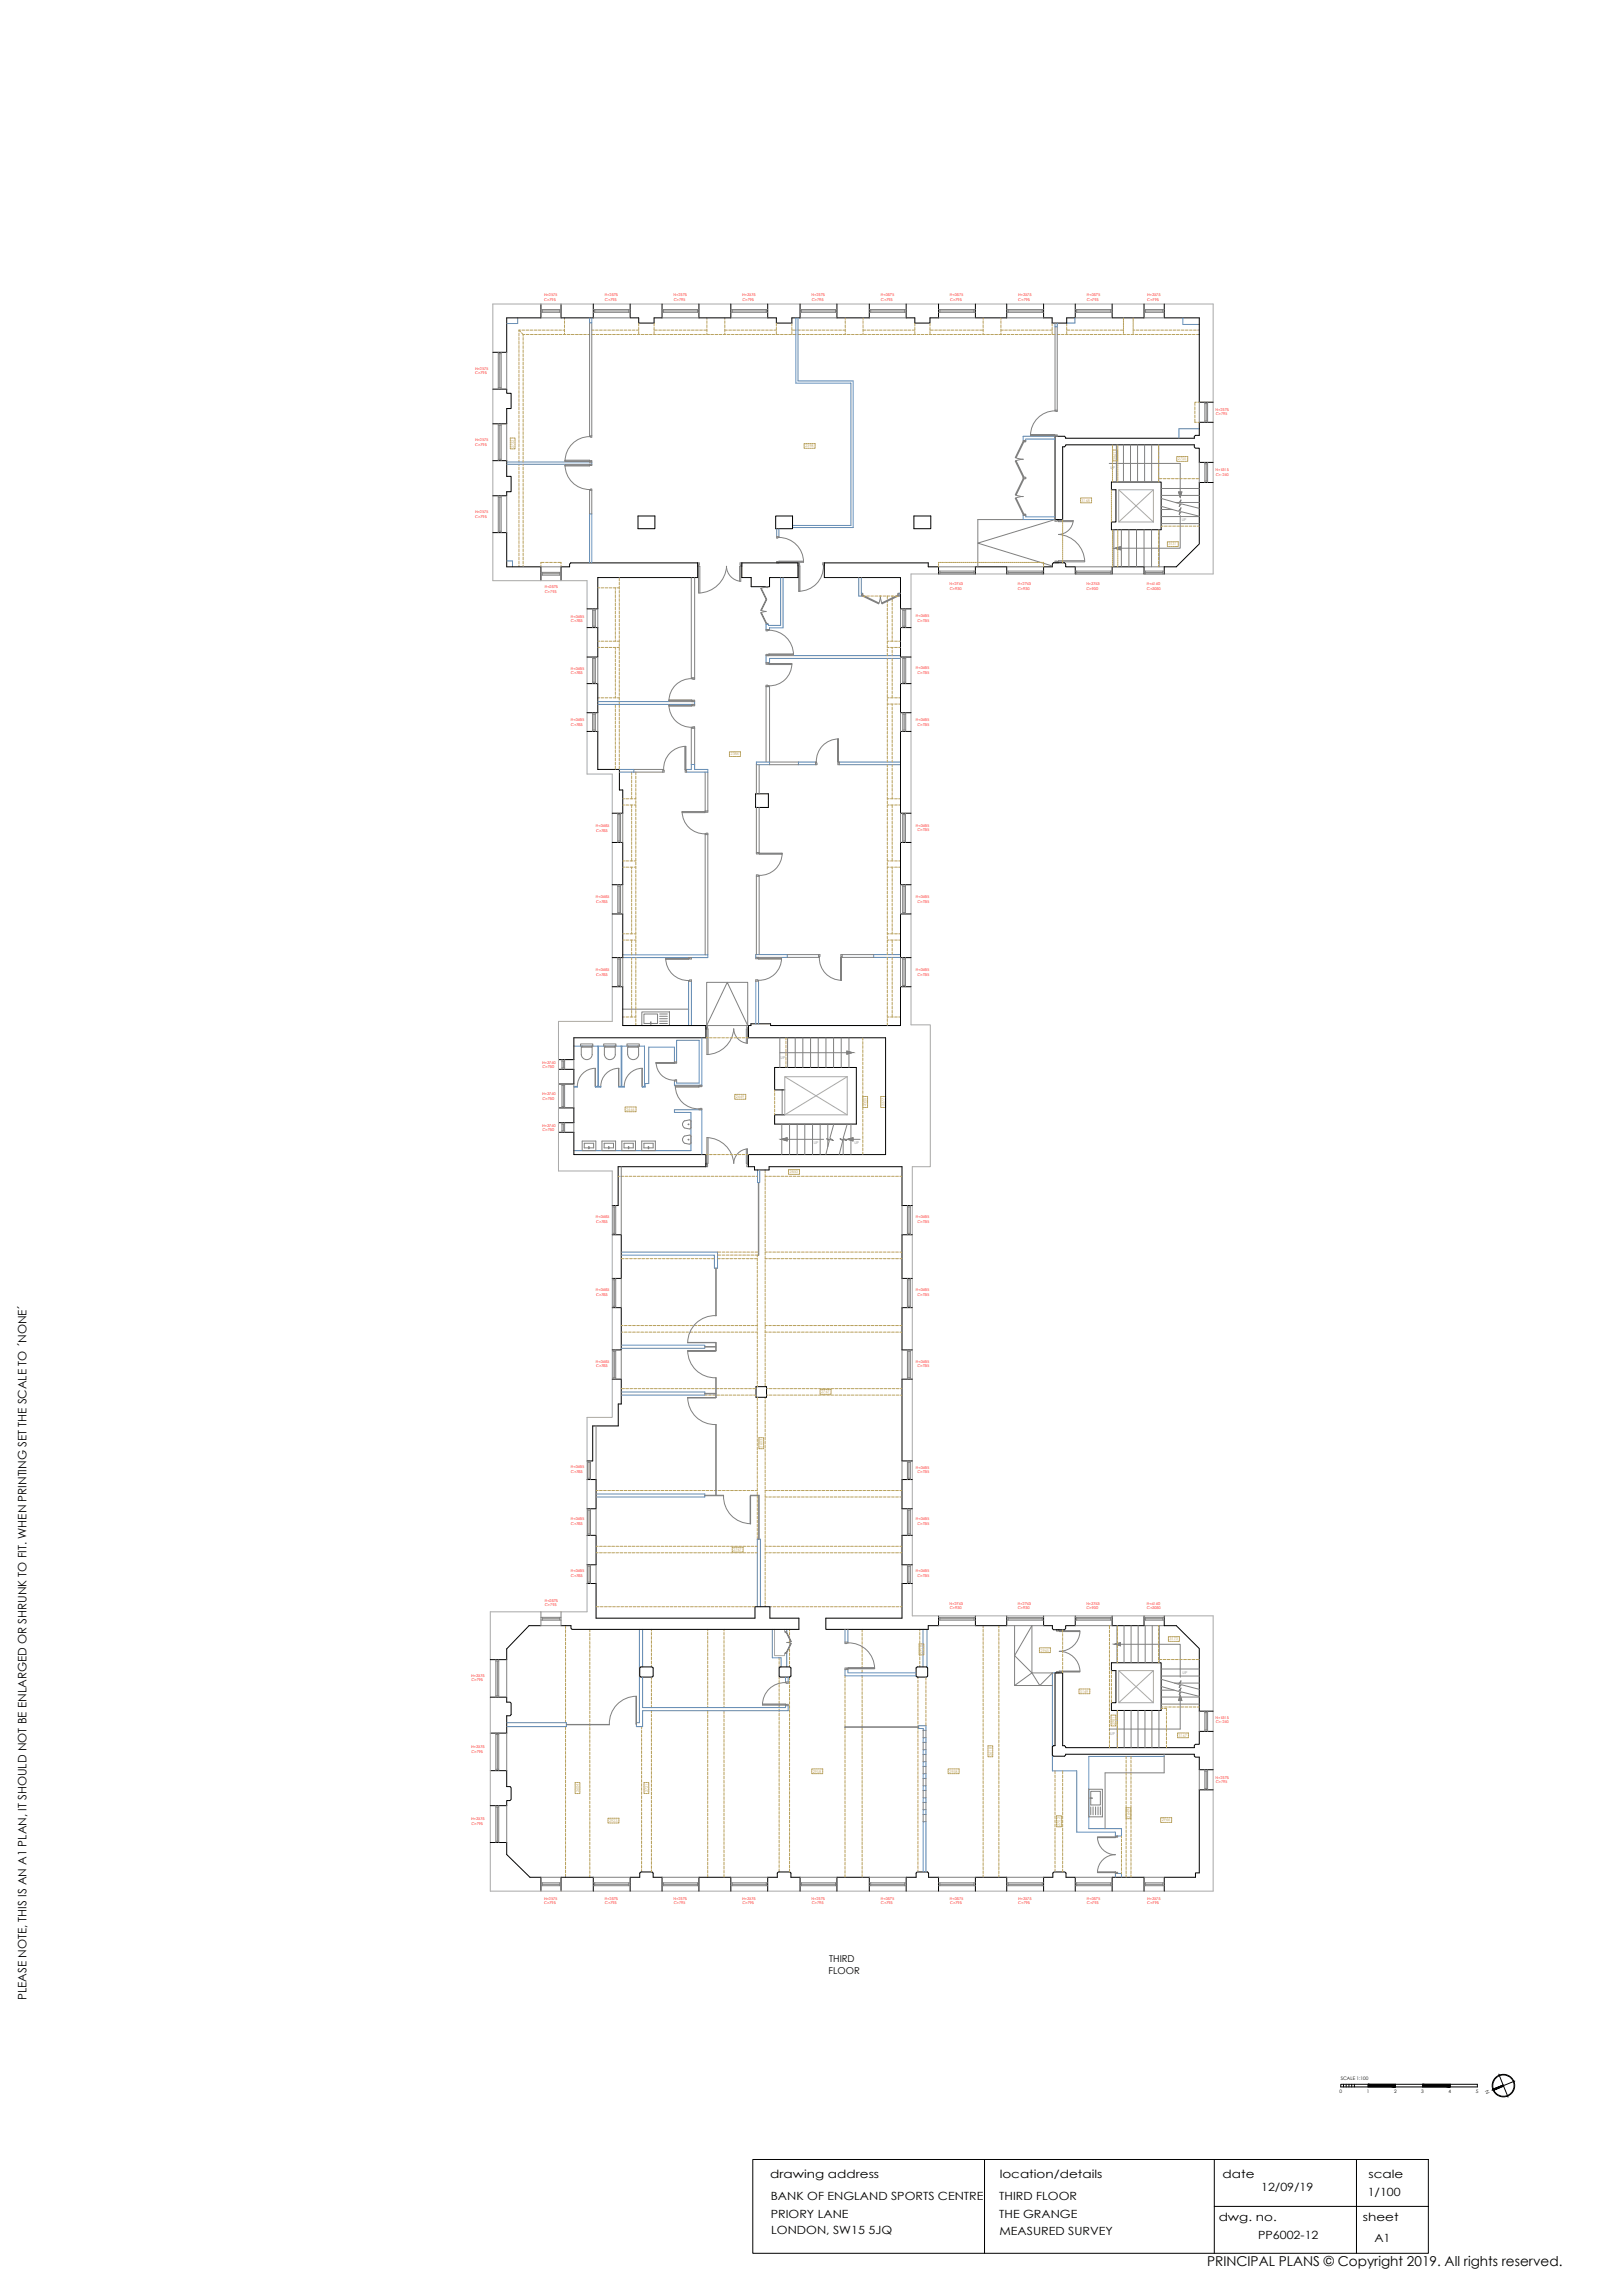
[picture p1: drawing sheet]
<svg xmlns="http://www.w3.org/2000/svg" width="594mm" height="841mm" viewBox="0 0 594 841" stroke-linecap="round" stroke-linejoin="round" font-family="sans-serif">
<defs><g id="words">
<text font-size="5" x="442.1" y="830.5">PRINCIPAL PLANS © Copyright 2019. All rights reserved.</text>
<text font-size="4.3" x="9.7" y="733" transform="rotate(-90 9.7 733)">PLEASE NOTE, THIS IS AN A1 PLAN, IT SHOULD NOT BE ENLARGED OR SHRUNK TO FIT. WHEN PRINTING SET THE SCALE TO ´NONE´</text>
<g font-size="4.1">
<text x="282.1" y="798.3">drawing address</text>
<text x="366.1" y="798.3">location/details</text>
<text x="447.8" y="798.2">date</text>
<text x="461.9" y="803">12/09/19</text>
<text x="501.2" y="798.2">scale</text>
<text x="282.3" y="806.3">BANK OF ENGLAND SPORTS CENTRE</text>
<text x="366" y="806.1">THIRD FLOOR</text>
<text x="500.9" y="804.6">1/100</text>
<text x="282.3" y="812.7">PRIORY LANE</text>
<text x="366" y="813">THE GRANGE</text>
<text x="446.4" y="813.8">dwg. no.</text>
<text x="499.2" y="813.8">sheet</text>
<text x="282.4" y="818.8">LONDON, SW15 5JQ</text>
<text x="366.1" y="819.1">MEASURED SURVEY</text>
<text x="460.8" y="820.4">PP6002-12</text>
<text x="503.4" y="821.5">A1</text>
</g>
<g font-size="3.5">
<text x="303.7" y="719">THIRD</text>
<text x="303.4" y="723.3">FLOOR</text>
</g>
<text font-size="1.9" x="545.6" y="767.2" transform="rotate(-112 545.6 767.2)">N</text>
<g font-size="1.7">
<text x="490.6" y="767.1">0</text>
<text x="491.1" y="762.2">SCALE 1:100</text>
<text x="500.6" y="767.1">1</text>
<text x="510.6" y="767.1">2</text>
<text x="520.5" y="767.1">3</text>
<text x="530.5" y="767.1">4</text>
<text x="540.5" y="767.1">5</text>
</g>
<g font-size="1.4" fill="#f00">
<text x="199.3" y="108.5">H=2575</text>
<text x="199.3" y="110.2">C=795</text>
<text x="221.5" y="108.5">H=2575</text>
<text x="221.6" y="110.2">C=795</text>
<text x="246.7" y="108.5">H=2575</text>
<text x="246.8" y="110.2">C=795</text>
<text x="271.9" y="108.5">H=2575</text>
<text x="271.9" y="110.2">C=795</text>
<text x="297.3" y="108.5">H=2575</text>
<text x="297.3" y="110.2">C=795</text>
<text x="322.6" y="108.5">H=2575</text>
<text x="322.7" y="110.2">C=795</text>
<text x="347.9" y="108.5">H=2575</text>
<text x="348" y="110.2">C=795</text>
<text x="372.9" y="108.5">H=2575</text>
<text x="373" y="110.2">C=795</text>
<text x="398.1" y="108.5">H=2575</text>
<text x="398.1" y="110.2">C=795</text>
<text x="420.2" y="108.5">H=2575</text>
<text x="420.2" y="110.2">C=795</text>
<text x="174" y="135.5">H=2575</text>
<text x="174" y="137.2">C=795</text>
<text x="445.2" y="150.6">H=2575</text>
<text x="445.3" y="152.3">C=795</text>
<text x="174" y="161.7">H=2575</text>
<text x="174" y="163.4">C=795</text>
<text x="445.2" y="172.6">H=1815</text>
<text x="445.3" y="174.3">C=-240</text>
<text x="174" y="188.1">H=2575</text>
<text x="174" y="189.8">C=795</text>
<text x="199.5" y="215.5">H=2575</text>
<text x="347.8" y="214.4">H=2743</text>
<text x="372.7" y="214.4">H=2743</text>
<text x="397.9" y="214.4">H=2743</text>
<text x="420" y="214.4">H=4140</text>
<text x="199.6" y="217.2">C=795</text>
<text x="347.9" y="216.1">C=930</text>
<text x="372.8" y="216.1">C=930</text>
<text x="397.9" y="216.1">C=930</text>
<text x="420.1" y="216.1">C=2080</text>
<text x="209.1" y="226.3">H=2485</text>
<text x="209.1" y="228">C=785</text>
<text x="335.4" y="226.2">H=2485</text>
<text x="336" y="227.9">C=785</text>
<text x="209.1" y="245.4">H=2485</text>
<text x="335.4" y="245.3">H=2485</text>
<text x="209.1" y="247.1">C=785</text>
<text x="336" y="247">C=785</text>
<text x="209.1" y="264.4">H=2485</text>
<text x="209.1" y="266.1">C=785</text>
<text x="335.4" y="264.3">H=2485</text>
<text x="336" y="266">C=785</text>
<text x="218.3" y="303.1">H=2485</text>
<text x="218.3" y="304.8">C=785</text>
<text x="335.4" y="303">H=2485</text>
<text x="336" y="304.7">C=785</text>
<text x="218.3" y="329.3">H=2485</text>
<text x="335.4" y="329.2">H=2485</text>
<text x="218.3" y="330.9">C=785</text>
<text x="336" y="330.9">C=785</text>
<text x="218.3" y="356">H=2485</text>
<text x="218.3" y="357.7">C=785</text>
<text x="335.4" y="355.9">H=2485</text>
<text x="336" y="357.6">C=785</text>
<text x="198.6" y="389.8">H=2740</text>
<text x="198.7" y="391.5">C=750</text>
<text x="198.6" y="401.3">H=2740</text>
<text x="198.7" y="403">C=750</text>
<text x="198.6" y="412.9">H=2740</text>
<text x="198.7" y="414.6">C=750</text>
<text x="218.3" y="446.4">H=2485</text>
<text x="218.3" y="448.1">C=785</text>
<text x="335.4" y="446.5">H=2485</text>
<text x="336" y="448.2">C=785</text>
<text x="218.3" y="473.1">H=2485</text>
<text x="335.4" y="473.2">H=2485</text>
<text x="218.3" y="474.8">C=785</text>
<text x="336" y="474.9">C=785</text>
<text x="218.3" y="499.3">H=2485</text>
<text x="218.3" y="501">C=785</text>
<text x="335.4" y="499.4">H=2485</text>
<text x="336" y="501.1">C=785</text>
<text x="209.1" y="538.1">H=2485</text>
<text x="209.1" y="539.8">C=785</text>
<text x="335.4" y="538.2">H=2485</text>
<text x="336" y="539.9">C=785</text>
<text x="209.1" y="557.1">H=2485</text>
<text x="335.4" y="557.1">H=2485</text>
<text x="209.1" y="558.7">C=785</text>
<text x="336" y="558.8">C=785</text>
<text x="209.1" y="576.1">H=2485</text>
<text x="209.1" y="577.8">C=785</text>
<text x="335.4" y="576.2">H=2485</text>
<text x="336" y="577.9">C=785</text>
<text x="199.5" y="586.9">H=2575</text>
<text x="199.6" y="588.6">C=795</text>
<text x="347.8" y="588.1">H=2743</text>
<text x="347.9" y="589.8">C=930</text>
<text x="372.7" y="588.1">H=2743</text>
<text x="372.8" y="589.8">C=930</text>
<text x="397.9" y="588.1">H=2743</text>
<text x="397.9" y="589.8">C=930</text>
<text x="420" y="588.1">H=4140</text>
<text x="420.1" y="589.8">C=2080</text>
<text x="172.6" y="614.4">H=2575</text>
<text x="172.6" y="616.1">C=795</text>
<text x="445.2" y="629.9">H=1815</text>
<text x="445.3" y="631.6">C=-240</text>
<text x="172.6" y="640.7">H=2575</text>
<text x="172.6" y="642.4">C=795</text>
<text x="445.2" y="651.9">H=2575</text>
<text x="445.3" y="653.6">C=795</text>
<text x="172.6" y="666.9">H=2575</text>
<text x="172.6" y="668.6">C=795</text>
<text x="199.3" y="696.1">H=2575</text>
<text x="199.3" y="697.8">C=795</text>
<text x="221.5" y="696.1">H=2575</text>
<text x="221.6" y="697.8">C=795</text>
<text x="246.7" y="696.1">H=2575</text>
<text x="246.8" y="697.8">C=795</text>
<text x="271.9" y="696.1">H=2575</text>
<text x="271.9" y="697.8">C=795</text>
<text x="297.3" y="696.1">H=2575</text>
<text x="297.3" y="697.8">C=795</text>
<text x="322.6" y="696.1">H=2575</text>
<text x="322.7" y="697.8">C=795</text>
<text x="347.9" y="696.1">H=2575</text>
<text x="348" y="697.8">C=795</text>
<text x="372.9" y="696.1">H=2575</text>
<text x="373" y="697.8">C=795</text>
<text x="398.1" y="696.1">H=2575</text>
<text x="398.1" y="697.8">C=795</text>
<text x="420.2" y="696.1">H=2575</text>
<text x="420.2" y="697.8">C=795</text>
</g>
<g font-size="1.4" fill="#b8a15c">
<text x="188.3" y="164.1" transform="rotate(-90 188.3 164.1)">2732</text>
<text x="294.9" y="163.9">2398</text>
<text x="408.9" y="168.5" transform="rotate(-90 408.9 168.5)">2961</text>
<text x="431.4" y="168.6">2755</text>
<text x="396.2" y="183.8">3168</text>
<text x="427.9" y="199.8">3131</text>
<text x="267.6" y="276.8">2386</text>
<text x="229.4" y="407">2446</text>
<text x="269.5" y="402.4">2649</text>
<text x="317.3" y="405.4" transform="rotate(-90 317.3 405.4)">4350</text>
<text x="323.9" y="405.4" transform="rotate(-90 323.9 405.4)">2277</text>
<text x="289.2" y="430">2850</text>
<text x="300.8" y="510.5">2747</text>
<text x="279.3" y="530.5" transform="rotate(-90 279.3 530.5)">2603</text>
<text x="268.6" y="568.4">2747</text>
<text x="381.1" y="605.2">2945</text>
<text x="428.3" y="601.1">3173</text>
<text x="338" y="606" transform="rotate(-90 338 606)">2710</text>
<text x="395.6" y="620.3">3149</text>
<text x="408.3" y="632.1" transform="rotate(-90 408.3 632.1)">2981</text>
<text x="431.7" y="636.4">3167</text>
<text x="363.2" y="643.4" transform="rotate(-90 363.2 643.4)">2618</text>
<text x="297.7" y="649.6">2958</text>
<text x="347.7" y="649.6">2958</text>
<text x="212" y="656.9" transform="rotate(-90 212 656.9)">2604</text>
<text x="237.2" y="656.9" transform="rotate(-90 237.2 656.9)">2721</text>
<text x="223.1" y="667.7">2923</text>
<text x="388.3" y="669.1" transform="rotate(-90 388.3 669.1)">2702</text>
<text x="413.8" y="666.1" transform="rotate(-90 413.8 666.1)">2649</text>
<text x="425.5" y="667.5">2966</text>
</g>
<g font-size="1.4" fill="#808080">
<text x="406.7" y="171.9">UP</text>
<text x="432.8" y="190.8">UP</text>
<text x="285.9" y="387.9">UP</text>
<text x="298" y="419.1">UP</text>
<text x="312.9" y="419.1">UP</text>
<text x="433.1" y="613.4">UP</text>
<text x="406.7" y="635.7">UP</text>
</g>
</g></defs>
<!-- layer: BLOCKS -->
<g fill="none" stroke="#808080" stroke-width=".37">
<path d="M198.1 116.5h7.4M198.1 113.4h7.4M198.1 114.5h7.4M198.6 113.4v1.1M198.6 113.9h6.4M205 113.4v1.1M215.9 118.3v41.7h.5v.2h.3v-41.9M217.3 116.5h13.5M217.3 113.4h13.5M217.3 114.5h13.5M217.8 113.4v1.1M217.8 113.9h12.5"/>
<path d="M230.3 113.4v1.1M242.5 116.5h13.5M242.5 113.4h13.5M242.5 114.5h13.5M243 113.4v1.1M243 113.9h12.5M255.5 113.4v1.1M267.7 116.5h13.5M267.7 113.4h13.5M267.7 114.5h13.5M268.2 113.4v1.1M268.2 113.9h12.5"/>
<path d="M280.7 113.4v1.1M293 116.5h13.5M293 113.4h13.5M293 114.5h13.5M293.5 113.4v1.1M293.5 113.9h12.5M306 113.4v1.1M318.4 116.5h13.5M318.4 113.4h13.5M318.4 114.5h13.5M318.9 113.4v1.1M318.9 113.9h12.5"/>
<path d="M331.4 113.4v1.1M343.7 116.5h13.6M343.7 113.4h13.6M343.7 114.5h13.6M344.3 113.4v1.1M344.3 113.9h12.4M356.7 113.4v1.1M368.7 116.5h13.5M368.7 113.4h13.5M368.7 114.5h13.5M369.2 113.4v1.1M369.2 113.9h12.5"/>
<path d="M381.7 113.4v1.1M386.4 119.8v30.8l.4 .2h.4v-31M393.8 116.5h13.5M393.8 113.4h13.5M393.8 114.5h13.5M394.3 113.4v1.1M394.3 113.9h12.5M406.8 113.4v1.1M419 116.5h7.4M419 113.4h7.4M419 114.5h7.4M419.5 113.4v1.1"/>
<path d="M419.5 113.9h6.4M425.9 113.4v1.1M182.5 129.1v13.5M182.5 129.6h1.1M183 129.6v12.5M183.6 129.1v13.5M185.6 129.1v13.5M182.5 155.3v13.5M182.5 155.8h1.1M182.5 142.1h1.1M183 155.8v12.5M183.6 155.3v13.5"/>
<path d="M185.6 155.3v13.5M215.9 159.7h.8M377.4 159.2h9v.4h-9zM377.4 159.6h9M386.4 159.6l.8-.2v.5h-.8zM386.4 150.3h.8M386.4 150.6a9 9 0 0 0-9 9M439.3 147.4v7.4M441.3 154.3h1M441.3 147.4v7.4M441.3 147.9h1M441.8 147.9v6.4"/>
<path d="M442.3 147.4v7.4M182.5 168.3h1.1M206.9 168.6h9v.4h-9zM206.9 170.4h9v.4h-9zM206.9 169h9M206.9 170.4h9M207 170.4a9 9 0 0 0 9 9M215.9 169l.8-.2v.5h-.8zM215.9 170.1h.8v.5l-.8-.2zM215.9 179.7h.8M216 160a9 9 0 0 0-9 9M371.9 169l.3-.2 2.8 5.9-.3 .2z"/>
<path d="M371.9 167.6l2.9 .7-2.9 .7M374.7 161.4h1v.5l-1-.2zM374.7 175.4l.3 .1-2.8 6-.3-.2zM374.7 161.7l.3 .2-2.8 5.9-.3-.1zM374.7 174.9h1v.5h-1zM439.3 169.4v7.4M441.3 169.4v7.4M441.3 170h1M441.3 176.3h1M441.8 170v6.3M442.3 169.4v7.4M182.5 181.7v13.5"/>
<path d="M182.5 194.7h1.1M182.5 182.2h1.1M183 182.2v12.5M183.6 181.7v13.5M185.6 181.7v13.5M215.9 188.3v-8.9l.5-.2h.3v9.1M284.5 196.7h.8v.3l-.8 .2zM285.3 197a9 9 0 0 1 9 9M371.9 182.6l.3-.1 2.8 5.9-.3 .1zM371.9 181.3l1.4 .5 1.5 .1-2.9 .7M374.7 188.5l1-.1v.5h-1zM393.1 190.8h-6v.2h-.7v-.6h1.2v.8h5.4"/>
<path d="M393.1 190.7a5.6 5.6 0 0 1-5.4 5.2 10.3 10.3 0 0 1 9.6 9.9M198.1 207.7h7.4M198.1 209.7h7.4M198.1 210.8h7.4M198.6 209.7v1.1M198.6 210.3h6.4M205 209.7v1.1M253.2 211.7v36.7h1.2M254.4 211.7v37.2h-.6v-.2h-.4v-.3M255.9 207v10.3M255.9 207.5l.2-1.2h-.6v1.2h.8v9.8M270.9 213v-5.5h.8v-1.2h-.6v.7h.2v6a5.7 5.7 0 0 1-5.2-5.5 10.4 10.4 0 0 1-10.2 9.8"/>
<path d="M278.6 215.7l.2-.1 2 4-.2 .1zM280.6 219.7l.2 .1-2 4-.2-.1zM280.6 215h.7v.3h-.7zM280.6 215.2l-1.9 .5M284.5 205.8l.8 .2v.3h-.8zM285.3 205.6h9v.4h-9zM285.3 206h9M292.3 206.3h.6l-.3 1.1h-.3zM292.6 207.4h.4v9.3h-.4zM292.6 207.4v9.3M301.4 206.3h.5v1.1h-.3v-.4h-.2zM301.6 207.4a9 9 0 0 1-9 9.2"/>
<path d="M315.5 217.4h.5l-.2 1h-.3zM316 218.1l5.9 2.9-.1 .3-6-2.9zM328.8 217.4h.6v1h-.4zM343.7 207.7h13.6M343.7 210.3h13.6M343.7 209.3h13.6M344.3 209.3v1M344.3 209.8h12.4M356.7 209.3v1M368.7 207.7h13.5M368.7 210.3h13.5M368.7 209.3h13.5"/>
<path d="M369.2 209.3v1M369.2 209.8h12.5M381.7 209.3v1M387.1 205.9h10.2M393.8 207.7h13.5M393.8 210.3h13.5M393.8 209.3h13.5M394.3 209.3v1M394.3 209.8h12.5M397.3 205.5h-9.7v.7h-1.2v-.6l1.2 .3M406.8 209.3v1M419 207.7h7.4"/>
<path d="M419 210.3h7.4M419 209.3h7.4M419.5 209.3v1M419.5 209.8h6.4M425.9 209.3v1M217 223.6h1.1M217 229.5h1.1M217 223.1v6.9M217.6 223.6v5.9M218.1 223.1v6.9M218.9 223.1v6.9M278.6 224.6l.2-.2 2 4.1h-.2z"/>
<path d="M278.7 223.6l1.9 .5-1.9 .4M280.6 239.8l1 .2v.3h-1zM280.6 230.7h1v.3l-1 .2zM280.6 228.5h.7v.3h-.7zM281.6 239.6h9v.4h-9zM281.6 240h9M281.6 231a9 9 0 0 1 9 9M321.8 221.3l.7-2.9 .6 2.9M322.9 221l5.9-2.9 .2 .3-5.9 2.9zM329.8 223.1v6.9M330.7 223.6h1M330.7 229.5h1"/>
<path d="M330.7 223.1v6.9M331.2 223.6v5.9M331.7 223.1v6.9M217 240.8v9.7M217 250h1.1M217 241.3h1.1M217.6 241.3v8.7M218.1 240.8v9.7M218.9 240.8v9.7M245 258.4h8.4v.4h-8.4zM245 256.5h8.4v.3h-8.4zM245 258.4h8.4"/>
<path d="M245 256.8h8.4M245 258.4a8.1 8.1 0 0 0 8.4 8.1M253.4 258.1h1v.5l-1-.2zM253.4 256.8l1-.2v.5h-1zM253.4 248.7a8.1 8.1 0 0 0-8.4 8.1M280.6 242.9h1v.3l-1 .2zM280.6 251.6h1v-.3l-1-.2v28.2M281.6 243.2h8.4v.3h-8.4zM281.6 243.2h8.4M281.9 251.6v27.7h10.5M290 243.2a8.1 8.1 0 0 1-8.4 8.1M329.8 240.8v9.7"/>
<path d="M330.7 250h1M330.7 241.3h1M330.7 240.8v9.7M331.2 241.3v8.7M331.7 240.8v9.7M217 261.2v6.8M217 261.7h1.1M217 267.5h1.1M217.6 261.7v5.8M218.1 261.2v6.8M218.9 261.2v6.8M250.8 273.5h.4v8.5h-.4z"/>
<path d="M251.2 273.5v8.5M251.2 273.5a8.1 8.1 0 0 0-8.1 8.4M253.4 266.8v-.3l1-.2v13.8M254.4 266.8h-1.2v13.3M298.7 279.3l.5 .3v.6h-.5zM306.7 270.8h.4v8.5h-.4zM307.1 279.3h.3v.9h-.5zM307.1 270.8v8.5M307.1 270.8a8.1 8.1 0 0 0-8.1 8.4M329.8 261.2v6.8M330.7 261.7h1M330.7 267.5h1"/>
<path d="M330.7 261.2v6.8M331.2 261.7v5.8M331.7 261.2v6.8M226.3 298.5h1M226.3 298v10.7M226.8 298.5v9.7M227.3 298v10.7M228.1 298v10.7M232.2 282h10.9M242.7 282v.9M243.1 282l.1 .9h-11M249.9 297.5h8.4v.3h-8.4z"/>
<path d="M249.9 297.5h8.4M249.9 297.4a8.1 8.1 0 0 0 8.4 8.1M251.2 282h.3v.9h-.5zM258.3 282.9v14.6M258.3 297.2h.9M259.2 282.9v14.7l-.9-.1M277 295.9v17l1-.2M277 280.2v10.7M278 280.2v10.7M278 295.9v16.8M281.9 280.2h10.5M329.8 298v10.7"/>
<path d="M330.6 298.5h1M330.6 298v10.7M331.1 298.5v9.7M331.6 298v10.7M226.3 308.2h1M258.3 305.5l.9-.2v44.6M258.3 305.5v44.4M258.3 305.8h.9M277 312.4h1M278 312.7h8.4v.3h-8.4zM278 312.7h8.4M286.5 312.7a8.1 8.1 0 0 1-8.4 8.1"/>
<path d="M330.6 308.2h1M226.3 324.2v10.7M226.3 324.7h1M226.3 334.4h1M226.8 324.7v9.7M227.3 324.2v10.7M228.1 324.2v10.7M277 321.1h1M278 320.8l-1-.2v29.2M278 320.8v29M329.8 324.2v10.7M330.6 324.7h1"/>
<path d="M330.6 334.4h1M330.6 324.2v10.7M331.1 324.7v9.7M331.6 324.2v10.7M226.3 350.9v10.7M226.3 351.4h1M226.8 351.4v9.7M227.3 350.9v10.7M228.1 350.9v10.7M243.8 351.2h8.4v.4h-8.4zM243.8 351.2h8.4M243.8 351.2a8.1 8.1 0 0 0 8.5 8.1"/>
<path d="M252.2 350.9h1v.5l-1-.2zM252.2 359.3l1-.2v.5h-1zM276.8 350.8h1v.3l-1 .3zM276.8 359.1l1 .1v.4h-1zM277.8 351.1h8.4v.4h-8.4zM277.8 351.1h8.4M286.3 351.1a8.1 8.1 0 0 1-8.5 8.1M288.3 349.8h12l-.2 1h-11.8M299.8 349.8v1M300.1 350.8a8.1 8.1 0 0 0 8.1 8.4M307.8 350.8h.4v8.4h-.4zM308.2 350.8h11.8"/>
<path d="M308.2 350.8v8.4M308.5 349.8v1M320 349.8h-12l.2 1M329.8 350.9v10.7M330.6 351.4h1M330.6 350.9v10.7M331.1 351.4v9.7M331.6 350.9v10.7M226.3 361.1h1M228.1 369.8h24.1M235.1 370.8h10.1v5h-10.1zM238.3 375.1h-2.5v-3.5h5v3.5h-2.4"/>
<path d="M238.3 374.5l.1 .8zM241.6 375.1h2.8M241.6 372.4h2.8M241.6 373.3h2.8M241.6 371.6h2.8M241.6 374.2h2.8M258.9 376.5v10M258.9 377l.3-1.2h-.7v1.2h.8v9.5M330.6 361.1h1M205.8 391.4h1M205.8 388.8h1M205.8 388.3v3.6"/>
<path d="M205.8 397.2v8.8M205.8 397.7h1M206.3 388.8v2.6M206.3 397.7v7.8M206.8 388.3v3.6M206.8 397.2v8.8M210.2 388.3v3.6M210.2 397.2v8.8M212.6 382.6h4.5v.8h-4.5zM213.1 383.4v.3h3.5v-.3M213.1 383.7h-.2v2.7a2.01 2.01 0 0 0 2 1.9 2.01 2.01 0 0 0 2-1.9v-2.7h-.3M218 391.5l.1 6.6z"/>
<path d="M218.1 391.5a6.6 6.6 0 0 0-6.6 6.6M221.1 382.6h4.5v.8h-4.5zM221.6 383.4v.3h3.5v-.3M221.6 383.7h-.2v2.7a2.01 2.01 0 0 0 2 1.9 2.01 2.01 0 0 0 2-1.9l-.1-2.7h-.2M226.6 391.5l.1 6.6zM226.7 391.5a6.6 6.6 0 0 0-6.7 6.6M229.6 382.6h4.5v.8h-4.5zM229.9 386.4a2.01 2.01 0 0 0 2 1.9 2.01 2.01 0 0 0 2-1.9M230.1 383.4v.3h3.5v-.3M230.1 383.7h-.2v2.7M233.6 383.7h.3v2.7M235.1 391.5l.1 6.6z"/>
<path d="M235.3 391.5a6.6 6.6 0 0 0-6.7 6.6M240.3 389.4h6.7v.3h-6.7zM240.3 389.4h6.7M240.3 389.4a6.5 6.5 0 0 0 6.7 6.4M247 389.2h.8v.4l-.8-.2zM247 395.9l.8-.2v.4h-.8zM247.4 398h8.6v.4h-8.6zM247.4 398h8.6M247.4 398a8.4 8.4 0 0 0 8.6 8.3M256 397.7h1v.5l-1-.2zM273.3 382.3v-5.3h.9v-1.2h-.6v.7h.2v5.8M273.8 382.3a5.5 5.5 0 0 1-5.1-5.3 10.1 10.1 0 0 1-9.8 9.4"/>
<path d="M286.5 399.4v9.1M205.8 405.5h1M205.8 411.4v3.5M205.8 414.4h1M205.8 411.9h1M206.3 411.9v2.5M206.8 411.4v3.5M210.2 411.4v3.5M213.2 418.2h5v3.5h-5zM220.5 418.2h5v3.5h-5zM227.8 418.2h4.9v3.5h-4.9zM235 418.2h5v3.5h-5z"/>
<path d="M250.8 410.7l1.8-.3 .5 .5M250.8 410.7a1.51 1.51 0 0 0 0 2.7l1.8 .3 .4-.2 .1-2.6M253.1 418.8l-.1-2.6-.4-.2-1.8 .3a1.51 1.51 0 0 0 0 2.7M253.1 418.8l-.5 .5-1.8-.3M256 406.4l1-.2v.5h-1zM259.3 416.9v9.4h-.8v1.3h.7l-.3-1.3M215.6 420.2l.2 .7zM215.6 420.7h-1.6v-1.7h3.4v1.7h-1.6M222.9 420.2l.2 .7zM222.9 420.7h-1.6v-1.7h3.4v1.7h-1.6M227.5 427.6v24.9M230.2 420.2l.1 .7z"/>
<path d="M230.2 420.7h-1.6v-1.7h3.3v1.7h-1.6M237.4 420.2l.2 .7zM237.4 420.7h-1.6v-1.7h3.4v1.7h-1.6M273.3 421.1v5.2h.9v1.3h-.6v-.8h.2v-5.8a5.5 5.5 0 0 0-5.1 5.3 10.1 10.1 0 0 0-9.8-9.4v9.9M277.7 433.4v26.5l.2-26.5M224.5 441.8v10.7M224.5 452h1M224.5 442.3h1M225 442.3v9.7M225.5 441.8v10.7M330.4 441.8v10.7M332.4 452h1"/>
<path d="M332.4 442.3h1M332.4 441.8v10.7M332.9 442.3v9.7M333.4 441.8v10.7M224.5 468.5v10.7M224.5 478.7h1M224.5 469h1M225 469v9.7M225.5 468.5v10.7M227.5 468.5v10.7M262.2 464.7v17.5l.1-17.5M330.4 468.5v10.7"/>
<path d="M332.4 478.7h1M332.4 469h1M332.4 468.5v10.7M332.9 469v9.7M333.4 468.5v10.7M224.5 495.2h1M224.5 494.7v10.7M225 495.2v9.7M225.5 494.7v10.7M227.5 494.7v10.7M251.9 492.1h10.4v2.9l-.1-1.4h-4.1M251.9 492.1l10.3-.2v1.6h-4.1"/>
<path d="M251.9 495l10.3 .2zM251.9 495a10 10 0 0 0 10.3 9.9M262.2 482.1a10 10 0 0 0-10.3 9.9M330.4 494.7v10.7M332.4 495.2h1M332.4 494.7v10.7M332.9 495.2v9.7M333.4 494.7v10.7M224.5 504.9h1M251.9 512.1l10.3 .2zM251.9 512.1a10 10 0 0 0 10.3 9.9M262.2 504.9l.1 7.2-.1-1.3h-4.1"/>
<path d="M262.2 504.9v5.7h-4.1M332.4 504.9h1M215.2 535.4v6.8M215.2 535.9h1.1M215.8 535.9v5.8M216.3 535.4v6.8M218.3 522.5v19.7M330.4 535.4v6.8M332.4 535.9h1M332.4 535.4v6.8M332.9 535.9v5.8M333.4 535.4v6.8"/>
<path d="M215.2 552.9v9.7M215.2 553.4h1.1M215.2 541.7h1.1M215.8 553.4v8.7M216.3 552.9v9.7M218.3 552.9v9.7M258.1 547.9h4.1l.1-25.8v25.8l2.7 .2M258.1 548.1h6.9M265 548.1a10 10 0 0 0 9.9 10.3M274.7 548.1l.2 10.3zM330.4 552.9v9.7M332.4 553.4h1"/>
<path d="M332.4 541.7h1M332.4 552.9v9.7M332.9 553.4v8.7M333.4 552.9v9.7M215.2 579.8h1.1M215.2 573.9h1.1M215.2 573.4v6.9M215.2 562.1h1.1M215.8 573.9v5.9M216.3 573.4v6.9M218.3 573.4v6.9M277.9 564.1v-16l-3-.2h3.1v16.2"/>
<path d="M330.4 573.4v6.9M332.4 579.8h1M332.4 573.9h1M332.4 562.1h1M332.4 573.4v6.9M332.9 573.9v5.9M333.4 573.4v6.9M198.1 590.7v5h7.4v-5M198.1 593.7h7.4M198.1 592.7h7.4M198.6 592.7v1M198.6 593.2h6.4"/>
<path d="M205 592.7v1M287.6 598h.6v.2l-.6 .1zM288 598.3l.2-.1 1.6 3.3-.2 .1zM343.7 595.7h13.6M343.7 593.7h13.6M343.7 592.7h13.6M344.3 592.7v1M344.3 593.2h12.4M356.7 592.7v1M368.7 595.7h13.5M368.7 593.7h13.5M368.7 592.7h13.5"/>
<path d="M369.2 592.7v1M369.2 593.2h12.5M381.7 592.7v1M386.9 597.2h1v.4l-1 .1zM387.9 597.6h7.6v.3h-7.6zM393.8 595.7h13.5M393.8 593.7h13.5M393.8 592.7h13.5M394.3 592.7v1M394.3 593.2h12.5M395.6 597.9a7.6 7.6 0 0 1-7.6 7.2 7.6 7.6 0 0 1 7.6 7.3M406.8 592.7v1"/>
<path d="M419 595.7h7.4M419 593.7h7.4M419 592.7h7.4M419.5 592.7v1M419.5 593.2h6.4M425.9 592.7v1M181.6 608.2v13.7M181.6 608.7h1.1M182.2 608.7v12.8M182.7 608.2v13.7M185.6 608.2v13.7M287.6 605.6h.6v.3h-.6z"/>
<path d="M287.7 616.6a8.1 8.1 0 0 0-8.4 8.1M287.7 616.4h1v.5h-.6zM288.2 601.9l1.6 .4M289.6 602.2l.2 .1-1.6 3.3h-.2zM289.8 601.5l-1.6 .4M309.5 611.3l1.1 .2v.3h-1.1zM309.5 601.8h1.1v.3l-1.1 .2zM310.6 611.1h9.7v.4h-9.7zM310.6 611.5h9.7M310.6 602.1a9.5 9.5 0 0 1 9.7 9.4M386.9 612.6l1 .1v.4h-1zM387.9 612.4h7.6v.3h-7.6z"/>
<path d="M181.6 635.1v13.8M181.6 635.6h1.1M181.6 621.5h1.1M182.2 635.6v12.8M182.7 635.1v13.8M185.6 635.1v13.8M207.4 631.9h15.8M223.2 631.9l-15.8 .2M233 621.7l.1 10.2zM233.1 621.6a10 10 0 0 0-9.9 10.3M279.3 624.4h8.4v.4h-8.4zM279.3 624.8h8.4"/>
<path d="M287.7 624.8l1-.2v.5h-1zM336.5 632.8h-27l27 .2M338.1 634.1v2.7M338.1 638.5v2.7M339.1 634.1v2.7M339.1 638.5v2.7M439.3 627.1v7.4M441.3 627.1v7.4M441.3 634h1M441.3 627.6h1M441.8 627.6v6.4M442.3 627.1v7.4"/>
<path d="M181.6 648.4h1.1M338.1 642.9v2.7M338.1 647.3v2.7M338.1 651.7v2.7M338.1 656.1v2.7M339.1 642.9v2.7M339.1 647.3v2.7M339.1 651.7v2.7M339.1 656.1v2.7M398.8 655.7h5v10.1h-5zM399.3 658.9l.7 .1zM399.5 658.9v-2.5h3.5v5h-3.5v-2.4"/>
<path d="M426.4 643.7v6h-21.7v20.4M439.3 648.5v7.4M441.3 648.5v7.4M441.3 649h1M441.3 655.4h1M441.8 649v6.4M442.3 648.5v7.4M181.6 661.7v13.5M181.6 662.2h1.1M181.6 674.7h1.1M182.2 662.2v12.5M182.7 661.7v13.5"/>
<path d="M185.6 661.7v13.5M338.1 660.5v2.7M338.1 664.9v2.7M339.1 660.5v2.7M339.1 664.9v2.7M399.5 662.2v2.8M400.3 662.2v2.8M401.3 662.2v2.8M402 673.1h6.5v.3h-6.5zM402 673.4a6.6 6.6 0 0 0 6.5 6.3 6.5 6.5 0 0 0-6.5 6.2M402.2 662.2v2.8M403 662.2v2.8"/>
<path d="M408.5 672.8h.9v.5l-.9-.2zM198.1 687.9h7.4M198.1 691h7.4M198.1 690h7.4M198.6 690.5h6.4M198.6 690v1M205 690v1M217.3 687.9h13.5M217.3 691h13.5M217.3 690h13.5M217.8 690.5h12.5M217.8 690v1"/>
<path d="M230.3 690v1M242.5 687.9h13.5M242.5 691h13.5M242.5 690h13.5M243 690.5h12.5M243 690v1M255.5 690v1M267.7 687.9h13.5M267.7 691h13.5M267.7 690h13.5M268.2 690.5h12.5M268.2 690v1"/>
<path d="M280.7 690v1M293 687.9h13.5M293 691h13.5M293 690h13.5M293.5 690.5h12.5M293.5 690v1M306 690v1M318.4 687.9h13.5M318.4 691h13.5M318.4 690h13.5M318.9 690.5h12.5M318.9 690v1"/>
<path d="M331.4 690v1M343.7 687.9h13.6M343.7 691h13.6M343.7 690h13.6M344.3 690.5h12.4M344.3 690v1M356.7 690v1M368.7 687.9h13.5M368.7 691h13.5M368.7 690h13.5M369.2 690.5h12.5M369.2 690v1"/>
<path d="M381.7 690v1M393.8 687.9h13.5M393.8 691h13.5M393.8 690h13.5M394.3 690.5h12.5M394.3 690v1M402 686h6.5v.3h-6.5zM406.8 690v1M408.5 686.3l.9-.2v.4h-.9zM419 687.9h7.4M419 691h7.4M419 690h7.4"/>
<path d="M419.5 690.5h6.4M419.5 690v1M425.9 690v1"/>
<circle cx="252.2" cy="412" r=".15"/>
<circle cx="252.2" cy="417.6" r=".15"/>
</g>
<!-- layer: WALLS -->
<g fill="none" stroke="#000" stroke-width=".37">
<path d="M198.1 111.4v5.1h-12.5v12.6h-5.1M205.5 111.4v5.1h11.8v-5.1M230.8 111.4v5.1h3.1v1.9h5.7v-1.9h2.9v-5.1M256 111.4v5.1h11.7v-5.1M281.2 111.4v5.1h3.2v1.9h5.6v-1.9h3v-5.1M306.5 111.4v5.1h11.9v-5.1M331.9 111.4v5.1h3.2v1.9h5.5v-1.9h3.1v-5.1M357.3 111.4v5.1h11.4v-5.1M382.2 111.4v5.1h3.2v1.9h5.3v-1.9h3.1v-5.1M407.3 111.4v5.1h11.7v-5.1M426.4 111.4v5.1h12.9v30.9h5M180.5 142.6h5.1v1.5h1.6v5.6h-1.6v5.6h-5.1"/>
<path d="M444.3 154.8h-5v4.7h-1.5l-.4 .5v.6h-47.1l-.4-.7h-3.5v30.5h2.8v-26.7h.7l.4-.7h47.1v.8l.4 .4h1.5v5.2h5M180.5 168.8h5.1v5.8h1.6v5.6h-1.6v1.5h-5.1M407.1 176.6h18.2v17.5h-18.2v-2.8h1.6v-11.8h-1.6zM444.3 176.8h-5v22.5l-8.5 8.4h-4.4v2.6M180.5 195.2h5.1v12.5h12.5v5.1M233.7 189.1h6.2v4.6h-6.2zM284.1 189.1h6.2v4.6h-6.2zM334.7 189.1h6.2v4.6h-6.2zM205.5 212.8v-5.1h3.1v-1l.4-.4h46.5v5.4h-36.6v11.4h-3.9M271.7 206.3h20.6v5.4h-10.4v3.3h-6.8v-3.3h-3.4zM343.7 210.3v-2.6h-3.7v-1.4h-38.1v5.4h27.9v11.4h3.9M357.3 210.3v-2.6h11.4v2.6"/>
<path d="M382.2 210.3v-2.6h3.2v-1l.4-.5h4.1l.4 .5v1h3.5v2.6M407.3 210.3v-2.6h11.7v2.6M215 230h3.9v10.8h-3.9M333.7 230h-3.9v10.8h3.9M215 250.5h3.9v10.7h-3.9M333.7 250.5h-3.9v10.7h3.9M215 268h3.9v14h8v7.5h1.2v8.5h-3.9M333.7 268h-3.9v30h3.9M276.7 290.9h4.7v5h-4.7zM224.2 308.7h3.9v15.5h-3.9M333.7 308.7h-3.9v15.5h3.9M224.2 334.9h3.9v16h-3.9"/>
<path d="M333.7 334.9h-3.9v16h3.9M224.2 361.6h3.9v14.2h30.4v4.5h-48.3v8h-5.6M333.7 361.6h-3.9v14.2h-47.6v-.6h-7.2v.6h-.8v4.5h50.2v42.8h-50.2v4.5h2.2v1.1h5.3v-1.1h48.7v14.2h3.7M204.6 391.9h5.6v5.3h-5.6M287.4 399.4h-3.7v-8.2h29.9v20.7h-29.9v-3.4h3.7M204.6 414.9h5.6v8.2h48.3v4.5h-32.1v14.2h-2.2M204.6 406h5.6v5.4h-5.6M224.2 452.5h3.3v16h-3.3M334.1 452.5h-3.7v16h3.7M224.2 479.2h3.3v15.5h-3.3M334.1 479.2h-3.7v15.5h3.7M224.2 505.4h3.3v9.1h-1.1v8h-9.3v12.9h-2.1"/>
<path d="M276.9 508.2h3.9v3.8h-3.9zM334.1 505.4h-3.7v30h3.7M215 542.2h3.3v10.7h-3.3M334.1 542.2h-3.7v10.7h3.7M215 562.6h3.3v10.8h-3.3M334.1 562.6h-3.7v10.8h3.7M198.1 595.7h-4.3l-8.2 8.6v3.9h-6M215 580.3h3.3v12.7h58.2v-4.2h5.5v4.2h10.6v4.1h-83.1l-.4-.4v-1h-3.6M334.1 580.3h-3.7v12.7h-27.9v4.1h37.5v-1.4h3.7v-3.6M357.3 592.1v3.6h11.4v-3.6M382.2 592.1v3.6h3.2v1.1l.4 .4h4.1l.4-.4v-1.1h3.5v-3.6M407.3 592.1v3.6h11.7v-3.6"/>
<path d="M426.4 592.1v3.6h4.4l8.5 8.4v23h5M234.3 611.2l.4-.3h4.1l.4 .3v3l-.4 .4h-4.1l-.4-.4zM285.4 611.2l.3-.3h3.6l.4 .3v3l-.4 .4h-3.6l-.3-.4zM335.5 611.2l.5-.3h3.4l.4 .3v3l-.4 .4h-3.4l-.5-.4zM407.1 609.3h18.2v17.5h-18.2v-2.8h1.6v-11.8h-1.6zM179.6 621.9h6v1.9h1.2l.4 .3v4.2l-.4 .5h-1.2v6.3h-6M444.3 634.5h-5v4.7h-1.5l-.4 .4v.8h-47.1l-.4-.7h-.7v-26.6h-2.8v26.6h-.6l-.4 .5v3l.4 .4h4.1l.4-.7h47.1v.6l.4 .4h1.5v4.6h5M179.6 648.9h6v5.8h1.2l.4 .4v4.3l-.4 .4h-1.2v1.9h-6M444.3 655.9h-5v30.4h-1.4v1.6h-11.5v5.1M179.6 675.2h6v4.4l8.5 8.3h4v5.1M205.5 693v-5.1h11.8v5.1M230.8 693v-5.1h3.5v-1.5l.4-.4h4.1l.4 .4v1.5h3.3v5.1"/>
<path d="M256 693v-5.1h11.7v5.1M281.2 693v-5.1h3.5v-1.5l.4-.4h4.2l.4 .4v1.5h3.3v5.1M306.5 693v-5.1h11.9v5.1M331.9 693v-5.1h3.6v-1.5l.4-.4h3.8l.4 .4v1.5h3.6v5.1M357.3 693v-5.1h11.4v5.1M382.2 693v-5.1h3.4v-1.5l.4-.4h4l.4 .4v1.5h3.4v5.1M407.3 693v-5.1h11.7v5.1M541.1 763.8v1M546.8 765.8l-.4 .2M549 760.1l.1 .4M552.2 768.1l.1 .4M554.8 762.6l-.3 .1"/>
<path d="M275.7 791.4h247.5v34.3h-247.5zM360.6 791.4v34.3M444.8 791.4v34.3M496.8 791.4v34.3M444.8 808.6h78.4"/>
</g>
<!-- layer: Partitions -->
<g fill="none" stroke="#5c8ab8" stroke-width=".37">
<path d="M189.6 116.5v2.1h-4M215.9 116.5v1.8h.8v-1.8M291.5 116.5v23.9h20.2v52.2h-21.4M292.3 116.5v23.1h20.2v53.7h-22.2M386.4 118.4v1.4h.8v-1.4M393.7 116.5v1.9h-3M433.2 116.5v2.4h6.1M386.4 159.9h-11.7v1.5M439.3 157.1h-7.5v3.5M185.6 169.3h31.1v.8h-31.1M386.4 160.9h-10.7v.5M284.5 193.7v3"/>
<path d="M285.3 193.7v3M374.7 188.9v1.5h11.7M375.7 188.9v.5h10.7M185.6 205.6h2.1v2.1M215.9 206.3v-18h.8v18M285.9 211.7v17.5h-4.4v-.4h-.9v1.9h1.3v-.6h4.9v-18.4M314.5 211.7v6.7h1M315.5 211.7v5.7M329.4 218.4h.4M329.4 217.4h.4M218.9 257.1h35.5v1h-35.5M280.6 251.6h1.3"/>
<path d="M329.8 240.3h-49.2v2.6h1.3v-1.6h47.9M277 279.3h4.9v.9h-4.9zM298.7 279.3h-6.3v.9h6.3M307.4 279.3h22.4M226.9 282h5.3v.9h-5.3M251.5 282h1.7v-1.9h1.2v1.9h4.8v.9h-7.7M307.4 280.2h22.4M228.1 349.9h31.1v1h-31.1M252.2 359.6v16.2M253.2 359.6v16.2M276.8 349.8h11.5v1h-11.5zM276.8 359.6v15.6"/>
<path d="M277.8 359.6v15.6M329.8 349.8h-9.8v1h9.8M210.2 383.4h25.9v14.7h-.9v.3h1.1v-1.3h1.3v-13.4h9.4v5.5M210.2 398.1h1.3v.3h-1.3M218.1 398.1h1.9v.3h-1.9zM218.9 383.4v14.7M219.2 383.4v14.7M226.7 398.1h1.9v.3h-1.9zM227.5 383.4v14.7M227.8 383.4v14.7M247.8 389.2v-8h8.3v15.7h-8.3v-.8M257 380.3v17.4h-10v-1.6"/>
<path d="M210.2 421.7h42.9v-14h-6.1v-1h10v16.4M277.5 428.7v4.7h.8v-4.7M227.5 458.8h35.3v5.9h-1.1v-4.7h-34.2M227.5 493h30.6v1.1h-30.6M227.5 510.1h30.6v1.1h-30.6M218.3 547.5h39.8v1.1h-39.8M234.2 597.1v34.2h-1.1v1.4h2.3v-5.8h53.3v-1.8M235.4 597.1v13.8M277.4 588.8v-24.7h1.1v24.7M282.9 597.1v10.4h3.2v3.4M288.2 597.1v.9M309.5 597.1v4.7"/>
<path d="M310.6 597.1v4.7M338.1 597.1v13.8M339.5 597.1v13.9M235.4 614.6v11.2h52.3v-.7M287.7 614.6v1.8M288.2 605.9v5M288.7 614.6v1.8M309.5 611.8v2.3h26M310.6 611.8v1.2h24.9M386.4 613.1h-1v35.9h9v22.4h14.1v1.4h2.3v-2.7h-12v-26.4h27.6v-.8M185.6 631.3h21.8v1.4h-21.8M336.5 632.4h2.6v1.7h-1v-.7h-1.6z"/>
<path d="M338.1 636.8h1v1.7h-1zM338.1 641.2h1v1.7h-1zM338.1 645.6h1v1.7h-1zM338.1 650h1v1.7h-1zM338.1 654.4h1v1.7h-1zM338.1 658.8h1v1.7h-1zM338.1 663.2h1v1.7h-1zM338.1 686v-18.4h1v18.4M408.5 687.9v-1.4h2.3v1.4"/>
</g>
<!-- layer: Ceiling -->
<g fill="none" stroke="#b8a15c" stroke-width=".37">
<path d="M206.8 116.5v.5M206.8 117.5v1M206.8 119v1M233.9 118.4v1.1M239.6 118.4v1.1M258.9 116.5v.5M258.9 117.5v1M258.9 119v1M265.5 116.5v.5M265.5 117.5v1M265.5 119v1M284.4 118.4v1.1"/>
<path d="M290 118.4v1.1M309.6 116.5v.5M309.6 117.5v1M309.6 119v1M316.1 116.5v.5M316.1 117.5v1M316.1 119v1M335.1 118.4v1.1M340.6 118.4v1.1M360.1 116.5v.5M360.1 117.5v1M360.1 119v1"/>
<path d="M366.6 116.5v.5M366.6 117.5v1M366.6 119v1M385.4 118.4v1.1M390.7 118.4v1.1M411.5 116.5v.2M411.5 117v.5M411.5 117.7v.5M411.5 118.5v.5M411.5 119.2v.5M415 116.5v.2M415 117v.5"/>
<path d="M415 117.7v.5M415 118.5v.5M415 119.2v.5M190.1 121v.7M190.1 122.2v.9M190.1 123.6v1.1M190.1 125.1v1M190.1 126.6v1.1M190.1 128.1v1M190.1 129.7v.9M190.1 131.1v1.1M190.1 132.7v.9"/>
<path d="M190.1 134.1v1.1M190.1 135.7v.9M190.1 137.1v1.1M190.1 138.6v1M190.1 121h.6M190.1 121l.6 .6M191 121.9l.6 .7M191.2 121h1M191.6 122.6h.7M191.6 122.6v.6M191.6 123.7v1M191.6 125.2v1"/>
<path d="M191.6 126.7v1M191.6 128.2v1M191.6 129.7v1M191.6 131.2v1M191.6 132.7v1M191.6 134.2v1M191.6 135.7v1M191.6 137.2v1M191.6 138.7v1M192.7 121h1M192.8 122.6h1M194.1 121h1.1"/>
<path d="M194.3 122.6h1M195.7 121h1M195.8 122.6h1M197.1 121h1.1M197.3 122.6h1M198.7 121h.9M198.8 122.6h1M200.2 121h1M200.3 122.6h1M201.7 121h.9M201.8 122.6h1M203.2 121h1"/>
<path d="M203.3 122.6h1M204.7 121h1M204.8 122.6h1M206.2 121h.6M206.3 122.6h1M206.8 120.6v.9M206.8 122v.6M207.8 122.6h1M209.3 122.6h1M210.8 122.6h1M212.3 122.6h1M213.8 122.6h1"/>
<path d="M215.3 122.6h.6M216.7 122.6h1.1M216.7 121h.9M218.1 121h1M218.4 122.6h1M219.6 121h1M219.9 122.6h1M221.1 121h1M221.4 122.6h1M222.6 121h1M222.8 122.6h1.1M224.1 121h1"/>
<path d="M224.4 122.6h1M225.6 121h1M225.8 122.6h1.1M227.1 121h1M227.4 122.6h.9M228.6 121h1M228.9 122.6h1M230.1 121h1M230.4 122.6h1M231.6 121h1M231.9 122.6h1M233.4 122.6h1"/>
<path d="M233.9 120v1h-.8M233.9 121.5v1.1M234.9 122.6h1M236.3 122.6h1.1M237.9 122.6h.9M239.4 122.6h1M239.6 120v1h1.1M239.6 121.5v1.1M240.9 122.6h1M241.3 121h1M242.4 122.6h1M242.7 121h1.1"/>
<path d="M243.9 122.6h1M244.3 121h.9M245.4 122.6h1M245.7 121h1.1M246.8 122.6h1.1M247.3 121h.9M248.4 122.6h1M248.8 121h1M249.9 122.6h1M250.3 121h.9M251.4 122.6h.9M251.8 121h1"/>
<path d="M252.9 122.6h1M253.2 121h1.1M254.4 122.6h1M254.8 121h1M255.9 122.6h1M256.2 121h1.1M257.4 122.6h1M257.8 121h1.1M258.9 122.6h1M258.9 120.6v.9M258.9 122v.6M260.3 122.6h1.1"/>
<path d="M261.9 122.6h.9M263.4 122.6h1M264.9 122.6h1M265.5 120.6v.9M265.5 122v.6M265.5 121h.9M266.4 122.6h1M266.9 121h1M267.9 122.6h1M268.4 121h1M269.4 122.6h1M269.9 121h1"/>
<path d="M270.8 122.6h1.1M271.4 121h1M272.4 122.6h.9M272.9 121h1M273.9 122.6h1M274.4 121h1M275.4 122.6h1M275.9 121h1M276.9 122.6h1M277.4 121h1M278.4 122.6h1M278.9 121h1"/>
<path d="M279.9 122.6h1M280.4 121h1M281.3 122.6h1.1M281.9 121h1M282.9 122.6h1M284.4 121.5v1.1h1M284.4 120v1h-1M285.9 122.6h1M287.4 122.6h1M288.9 122.6h1M290 120v1h1.5M290 121.5v1.1"/>
<path d="M290.4 122.6h1.1M292.3 122.6h1.1M292.3 121h.9M293.7 121h1M293.9 122.6h1M295.2 121h1M295.4 122.6h1M296.7 121h1M296.8 122.6h1.1M298.2 121h1M298.4 122.6h.9M299.7 121h1"/>
<path d="M299.8 122.6h1.1M301.2 121h1M301.4 122.6h.9M302.7 121h1M302.9 122.6h1M304.2 121h1M304.4 122.6h1M305.7 121h1M305.9 122.6h1M307.2 121h1M307.3 122.6h1.1M308.7 121h.9"/>
<path d="M308.9 122.6h1M309.6 120.6v.9M309.6 122v.6M310.3 122.6h1.1M311.9 122.6h.9M313.4 122.6h1M314.9 122.6h.9M316.1 121h1M316.1 120.6v.9M316.1 122v.6M316.4 122.6h1M317.6 121h1"/>
<path d="M317.9 122.6h1M319.1 121h1M319.4 122.6h1M320.6 121h1M320.8 122.6h1.1M322.1 121h1M322.4 122.6h.9M323.6 121h1M323.8 122.6h1.1M325.1 121h1M325.4 122.6h.9M326.6 121h1"/>
<path d="M326.9 122.6h1M328.1 121h1M328.4 122.6h1M329.6 121h1M329.9 122.6h1M331.1 121h1M331.3 122.6h1.1M332.6 121h1M332.9 122.6h.9M334.3 122.6h1.1M335.1 120v1h-1M335.1 121.5v1.1"/>
<path d="M335.9 122.6h.9M337.4 122.6h1M338.9 122.6h1M340.4 122.6h1M340.6 120v1h1.2M340.6 121.5v1.1M341.8 122.6h1.1M342.3 121h1M343.4 122.6h1M343.8 121h1M344.8 122.6h1.1M345.3 121h1"/>
<path d="M346.4 122.6h.9M346.8 121h1.1M347.9 122.6h1M348.3 121h1M349.4 122.6h1M349.8 121h1M350.9 122.6h1M351.3 121h1M352.4 122.6h1M352.8 121h1M353.9 122.6h1M354.3 121h1"/>
<path d="M355.3 122.6h1.1M355.9 121h.9M356.9 122.6h.9M357.3 121h1.1M358.4 122.6h1M358.8 121h1.3M359.9 122.6h.9M360.1 120.6v.9M360.1 122v.6M361.4 122.6h1M362.9 122.6h1M364.4 122.6h1"/>
<path d="M365.8 122.6h1.1M366.6 121h.9M366.6 120.6v.9M366.6 122v.6M367.4 122.6h1M368 121h1M368.9 122.6h1M369.5 121h1M370.4 122.6h.9M371 121h1M371.9 122.6h1M372.5 121h1"/>
<path d="M373.4 122.6h1M374 121h1M374.9 122.6h1M375.5 121h1M376.3 122.6h1.1M377 121h1M377.9 122.6h1M378.5 121h1M379.3 122.6h1.1M380 121h1M380.9 122.6h.9M381.5 121h1"/>
<path d="M382.4 122.6h1M383 121h1M383.9 122.6h1M385.4 121.5v1.1h1M385.4 120v1h-.9M387.2 122.6h1M388.7 122.6h1M390.2 122.6h1M390.7 120v1h1.1M390.7 121.5v1.1M391.8 122.6h.9M392.3 121h1"/>
<path d="M393.2 122.6h1.1M393.8 121h1M394.8 122.6h.9M395.4 121h.9M396.2 122.6h1.1M396.8 121h1M397.7 122.6h1M398.3 121h1M399.2 122.6h1M399.8 121h1.1M400.7 122.6h1M401.3 121h1"/>
<path d="M402.3 122.6h.9M402.8 121h1M403.7 122.6h1M404.3 121h1M405.3 122.6h.9M405.8 121h1M406.7 122.6h1.1M407.3 121h1M408.2 122.6h1M408.9 121h.9M409.7 122.6h1M410.3 121h1.2"/>
<path d="M411.2 122.6h1M411.5 120v.5M411.5 120.7v.5M411.5 121.5v.5M411.5 122.2v.3M412.7 122.6h1M414.2 122.6h1M415 121h.6M415 120v.5M415 120.7v.5M415 121.5v.5M415 122.2v.3"/>
<path d="M415.8 122.6h.9M416.1 121h1.1M417.2 122.6h1.1M417.7 121h.9M418.7 122.6h1M419.1 121h1.1M420.2 122.6h1.1M420.6 121h1M421.7 122.6h1M422.1 121h1M423.2 122.6h1M423.6 121h1"/>
<path d="M424.7 122.6h1M425.2 121h.9M426.3 122.6h.9M426.6 121h1.1M427.7 122.6h1.1M428.2 121h.9M429.3 122.6h.9M429.6 121h1.1M430.7 122.6h1.1M431.1 121h1M432.2 122.6h1M432.6 121h1.1"/>
<path d="M433.7 122.6h1M434.1 121h1M435.2 122.6h1M435.7 121h.9M436.8 122.6h.9M437.1 121h1M438.2 122.6h1.1M438.7 121h.6M190.1 140.2v.9M190.1 141.6v1M190.1 143.2v.9M190.1 144.6v1.1"/>
<path d="M190.1 146.2v.9M190.1 147.6v1.1M190.1 149.1v1M190.1 150.7v.9M190.1 152.1v1M190.1 153.7v.9M190.1 155.1v1.1M190.1 156.7v.9M190.1 158.1v1.1M190.1 159.6v1M191.6 140.2v1M191.6 141.7v1"/>
<path d="M191.6 143.2v1M191.6 144.7v1M191.6 146.2v1M191.6 147.7v1M191.6 149.2v1M191.6 150.7v1M191.6 152.2v1M191.6 153.7v1M191.6 155.2v1M191.6 156.7v1M191.6 158.2v1M191.6 159.7v1"/>
<path d="M437.6 149.1v1M437.6 150.6v1M437.6 152.1v1M437.6 153.6v1.2h.6M438.2 147.4h-.6v1.2M438.7 147.4h.6M438.7 154.8h.6M186.9 164.1v.4h.4M186.9 161.1v.5M186.9 161.9v.5M186.9 162.6v.5M186.9 163.4v.5"/>
<path d="M187.3 160.5h-.4v.4M187.5 160.5h.5M187.5 164.5h.5M188.3 160.5h.3v.4M188.6 164.1v.4h-.3M188.6 161.1v.5M188.6 161.9v.5M188.6 162.6v.5M188.6 163.4v.5M190.1 161.1v1.1M190.1 162.6v1M190.1 164.2v.9"/>
<path d="M190.1 165.6v1.1M190.1 167.2v.9M190.1 168.6v.7M190.1 170.1v.6M190.1 171.2v1M190.1 172.7v1M190.1 174.1v1.1M190.1 175.7v.9M190.1 177.2v1M190.1 178.7v.9M191.6 161.2v1M191.6 162.7v1"/>
<path d="M191.6 164.2v1M191.6 165.7v1M191.6 167.2v1M191.6 168.7v.6M191.6 170.1v.6M191.6 171.2v1M191.6 172.7v1M191.6 174.1v1.1M191.6 175.7v.9M191.6 177.2v1M191.6 178.7v.9M294.5 163.9v.4h.4"/>
<path d="M294.5 163.1v.5M294.9 162.5h-.4v.4M295.1 164.3h.6M295.1 162.5h.6M295.9 164.3h.5M295.9 162.5h.5M296.6 164.3h.5M296.6 162.5h.5M297.4 164.3h.5M297.4 162.5h.5M298.2 162.5h.3v.4M298.5 163.9v.4h-.3"/>
<path d="M298.5 163.1v.5M407.1 179.5v.5M407.5 163v.3M407.5 163.6v.5M407.5 164.3v.5M407.5 165.1v.5M407.5 165.8v.5M407.5 166.6v.5M407.5 167.3v.5M407.5 168.1v.5M407.5 168.8v.5M407.5 169.6v.5"/>
<path d="M407.5 170.3v.5M407.5 171.1v.5M407.5 171.8v.5M407.5 172.6v.5M407.5 173.3v.5M407.5 174.1v.5M407.5 174.8v.5M407.5 175.6v.5M407.5 176.3v.3M407.5 168.5v.4h.4M407.5 165.6v.4M407.5 166.3v.5"/>
<path d="M407.5 167v.5M407.5 167.8v.5M407.9 164.9h-.4v.4M408.2 164.9h.5M408.2 168.9h.5M408.9 164.9h.4v.4M409.3 168.5v.4h-.4M409.3 165.6v.4M409.3 166.3v.5M409.3 167v.5M409.3 167.8v.5M409.4 163v.3"/>
<path d="M409.4 163.6v.5M409.4 164.3v.5M409.4 165.1v.5M409.4 165.8v.5M409.4 166.6v.5M409.4 167.3v.5M409.4 168.1v.5M409.4 168.8v.5M409.4 169.6v.5M409.4 170.3v.5M409.4 171.1v.5M409.4 171.8v.5"/>
<path d="M409.4 172.6v.5M409.4 173.3v.5M409.4 174.1v.5M409.4 174.8v.5M409.4 175.6v.5M409.4 176.3v.3M424.3 163v.6M424.3 164.1v1M424.3 165.6v1M424.3 167.1v1M424.3 168.6v1M424.3 170.1v1"/>
<path d="M424.3 171.6v1M424.3 173.1v1M424.3 174.6v1M424.3 176.1v.5M424.3 175.4h1.2M426 175.4h1.1M427.5 175.4h1M429 175.4h1.1M430.5 175.4h1M431 168.7v.4h.4M431 167.9v.5M431.4 167.3h-.4v.4"/>
<path d="M431.6 169.1h.5M431.6 167.3h.5M432.1 175.4h.9M432.4 169.1h.5M432.4 167.3h.5M433.1 169.1h.5M433.1 167.3h.5M433.5 175.4h1.1M433.9 169.1h.5M433.9 167.3h.5M434.6 167.3h.4v.4M435 168.7v.4h-.4"/>
<path d="M435 167.9v.5M435.1 175.4h.9M436.5 175.4h1.1M438.1 175.4h1.2M190.1 180.2v1M190.1 181.7v1M190.1 183.2v1M190.1 184.6v1.1M190.1 186.2v1M190.1 187.6v1.1M190.1 189.2v.9M190.1 190.7v1"/>
<path d="M190.1 192.2v1M190.1 193.7v1M190.1 195.2v1M190.1 196.7v1M190.1 198.1v1.1M190.1 199.7v.9M191.6 180.2v1M191.6 181.7v1M191.6 183.2v1M191.6 184.6v1.1M191.6 186.2v1M191.6 187.6v1.1"/>
<path d="M191.6 189.2v.9M191.6 190.7v1M191.6 192.2v1M191.6 193.7v1M191.6 195.2v1M191.6 196.7v1M191.6 198.1v1.1M191.6 199.7v.9M389.2 190.4v.3M389.2 191v.5M389.2 191.7v.5M389.2 192.4v.5"/>
<path d="M389.2 193.2v.5M389.2 194v.5M389.2 194.7v.5M389.2 195.4v.5M389.2 196.2v.5M389.2 197v.4M389.2 197.7v.5M389.2 198.4v.6M389.2 199.2v.5M389.2 200v.4M395.8 183.9v.4h.4M395.8 183.1v.5"/>
<path d="M396.2 182.5h-.4v.4M396.4 184.3h.5M396.4 182.5h.5M397.2 184.3h.5M397.2 182.5h.5M397.9 184.3h.5M397.9 182.5h.5M398.7 184.3h.5M398.7 182.5h.5M399.4 182.5h.4v.4M399.8 183.9v.4h-.4M399.8 183.1v.5"/>
<path d="M407.1 180.2v.5M407.1 181v.5M407.1 181.8v.5M407.1 182.5v.5M407.1 183.2v.6M407.1 184v.5M407.1 184.8v.4M407.1 185.5v.5M407.1 186.3v.5M407.1 187v.5M407.1 187.8v.4M407.1 188.5v.5"/>
<path d="M407.1 189.3v.5M407.1 190v.5M407.1 190.7v.6M407.5 194.1v.3M407.5 194.7v.5M407.5 195.4v.5M407.5 196.2v.5M407.5 196.9v.5M407.5 197.7v.4M407.5 198.4v.5M407.5 199.2v.5M407.5 199.9v.5"/>
<path d="M409.4 194.1v.3M409.4 194.7v.5M409.4 195.4v.5M409.4 196.2v.5M409.4 196.9v.5M409.4 197.7v.4M409.4 198.4v.5M409.4 199.2v.5M409.4 199.9v.5M424.3 194.1v.6M424.3 195.2v1M424.3 196.7v1"/>
<path d="M424.3 198.1v1.1M424.3 199.7v1M425.3 192.8h.7M426.5 192.8h1M427.6 199.9v.4h.3M427.6 199.1v.5M427.9 198.5h-.3v.4M428 192.8h1M428.2 198.5h.5M428.9 198.5h.5M429.5 192.8h1M429.7 198.5h.5"/>
<path d="M430.4 198.5h.6M431 192.8h1M431.2 198.5h.3v.4M431.5 199.9v.4h-.3M431.5 199.1v.5M432.5 192.8h1M434 192.8h1M435.5 192.8h1M437 192.8h1M438.5 192.8h.8M190.1 201.2v1M190.1 202.7v1"/>
<path d="M190.1 204.2v1M190.1 205.7v1M190.1 207.2v.5M191.6 201.2v1M191.6 202.7v1M191.6 204.2v1M191.6 205.7v1M191.6 207.2v.5M198.1 207.2v.5M199.3 206.1h-1.2v.6M199.8 206.1h1M201.3 206.1h1"/>
<path d="M202.8 206.1h1M204.3 206.1h1.2v.6M205.5 207.2v.5M218.9 215.4h.7M220.1 215.4h1M221.6 215.4h1M223.1 215.4h1M224.6 215.4h1M225.4 215.4v.6M225.4 216.5v1M225.4 218v1M225.4 219.4v1.1"/>
<path d="M226.1 215.4h.7M226.8 211.7v1.2M226.8 213.4v1M226.8 214.9v1M226.8 216.4v1M226.8 217.9v1M226.8 219.4v1M315.8 218.4h1.1M317.4 218.4h1M318.9 218.4h1M320.4 218.4h1M321.9 218.4h1"/>
<path d="M323.4 218.4h1M324.9 218.4h1M325 218.4v1M325 219.9v.9M326.4 218.4h1M326.8 218.4v.5M326.8 219.4v1.1M327.9 218.4h1.1M343.7 206.7v.5M343.7 207.4v.3M344.1 206.1h-.4v.3M344.3 206.1h.5"/>
<path d="M345.1 206.1h.5M345.9 206.1h.5M346.6 206.1h.5M347.3 206.1h.6M348.1 206.1h.5M348.9 206.1h.4M349.6 206.1h.5M350.4 206.1h.5M351.1 206.1h.5M351.9 206.1h.4M352.6 206.1h.5M353.4 206.1h.5"/>
<path d="M354.1 206.1h.5M354.8 206.1h.5M355.6 206.1h.5M356.4 206.1h.5M357.1 206.1h.5M357.8 206.1h.6M358.6 206.1h.5M359.4 206.1h.5M360.1 206.1h.5M360.8 206.1h.6M361.6 206.1h.5M362.4 206.1h.4"/>
<path d="M363.1 206.1h.5M363.9 206.1h.5M364.6 206.1h.5M365.3 206.1h.5M366.1 206.1h.5M366.9 206.1h.5M367.6 206.1h.5M368.3 206.1h.6M369.1 206.1h.5M369.9 206.1h.5M370.6 206.1h.5M371.3 206.1h.6"/>
<path d="M372.1 206.1h.5M372.9 206.1h.4M373.6 206.1h.5M374.4 206.1h.5M375.1 206.1h.5M375.8 206.1h.5M376.6 206.1h.5M377.4 206.1h.5M378.1 206.1h.5M378.8 206.1h.5M379.6 206.1h.5M380.4 206.1h.5"/>
<path d="M381.1 206.1h.5M381.8 206.1h.4v.3M382.2 206.7v.5M382.2 207.4v.3M389.2 200.7v.5M389.2 201.5v.5M389.2 202.2v.5M389.2 202.9v.5M389.2 203.7v.5M389.2 204.5v.5M389.2 205.2v.5M389.2 205.9v.3"/>
<path d="M407.5 200.7v.5M407.5 201.4v.5M407.5 202.2v.5M407.5 202.9v.5M407.5 203.7v.5M407.5 204.4v.5M407.5 205.2v.5M407.5 205.9v.5M407.5 206.7v.5M407.5 207.4v.3M409.4 200.7v.5M409.4 201.4v.5"/>
<path d="M409.4 202.2v.5M409.4 202.9v.5M409.4 203.7v.5M409.4 204.4v.5M409.4 205.2v.5M409.4 205.9v.5M409.4 206.7v.5M409.4 207.4v.3M424.3 201.2v1M424.3 202.7v1M424.3 204.2v1M424.3 205.7v1"/>
<path d="M424.3 207.2v.5M428.2 200.3h.5M428.9 200.3h.5M429.7 200.3h.5M430.4 200.3h.6M218.9 237.3h.7M218.9 235h.7M220.1 237.3h1M220.1 235h1M221.6 237.3h1M221.6 235h1M223.1 237.3h1"/>
<path d="M223.1 235h1M224.6 237.3h1M224.6 235h1M225.4 221v1M225.4 222.4v1.1M225.4 224v.9M225.4 225.5v1M225.4 227v1M225.4 228.5v1M225.4 230v1M225.4 231.5v1M225.4 232.9v1.1"/>
<path d="M225.4 234.5v.5M225.4 237.3v.7M225.4 238.5v1M226.1 237.3h.7M226.1 235h.7M226.8 220.9v1M226.8 222.4v1M226.8 223.9v1M226.8 225.4v1M226.8 226.9v1M226.8 228.4v1M226.8 229.9v1"/>
<path d="M226.8 231.4v1M226.8 232.9v1M226.8 234.4v1M226.8 235.9v1M226.8 237.4v1M226.8 238.9v1M325 221.3v1.1M325 222.8v1M325 224.4v1M325 225.8v1.1M325 227.4v.9M325 228.8v1.1"/>
<path d="M325 230.4v.9M325 231.8v1.1M325 233.4v.9M325 234.9v1M325 236.3v1M325 237.9v.9M325 239.3v1M325 237.3h.7M325 235h.7M326.2 237.3h1M326.2 235h1M326.8 221v.9"/>
<path d="M326.8 222.4v1.1M326.8 223.9v1M326.8 225.5v1M326.8 226.9v1.1M326.8 228.5v.9M326.8 229.9v1.1M326.8 231.5v.9M326.8 232.9v1.1M326.8 234.4v.6M326.8 237.3v.5M326.8 238.3v1M326.8 239.8v.5"/>
<path d="M327.7 237.3h1M327.7 235h1M329.1 237.3h.7M329.1 235h.7M218.9 255.7h.7M220.1 255.7h1M221.6 255.7h1M223.1 255.7h1M224.6 255.7h1M225.4 240v1M225.4 241.5v1M225.4 243v1"/>
<path d="M225.4 244.5v1M225.4 246v1M225.4 247.5v1M225.4 249v1M225.4 250.5v1M225.4 252v1M225.4 253.5v1M225.4 255v.7M225.4 258.1v1.2M225.4 259.8v1M226.1 255.7h.7M226.8 256.9v2.4"/>
<path d="M226.8 240.4v1M226.8 241.9v1M226.8 243.4v1M226.8 244.9v1M226.8 246.4v1M226.8 247.9v1M226.8 249.4v1M226.8 250.9v1M226.8 252.4v1M226.8 253.9v1M226.8 255.4v1M226.8 259.8v1"/>
<path d="M325 255.7h.7M325 258h.7M325 241.3v.7M325 242.5v1M325 244v1M325 245.5v1M325 247v1M325 248.5v1M325 250v1M325 251.5v1M325 253v1M325 254.5v1"/>
<path d="M325 256v1M325 257.5v1M325 259v1M326.2 255.7h1M326.2 258h1M326.8 241.3v1M326.8 242.8v.9M326.8 244.2v1.1M326.8 245.8v.9M326.8 247.3v1M326.8 248.8v1M326.8 250.3v1"/>
<path d="M326.8 251.7v1.1M326.8 253.3v.9M326.8 254.7v1M326.8 258v.6M326.8 259.2v.9M327.7 255.7h1M327.7 258h1M329.1 255.7h.7M329.1 258h.7M225.4 261.3v1M225.4 262.8v1M225.4 264.3v1"/>
<path d="M225.4 265.8v1M225.4 267.3v1M225.4 268.8v1M225.4 270.3v1M225.4 271.8v1M225.4 273.3v1M225.4 274.8v1M225.4 276.3v1M225.4 277.8v1M225.4 279.3v1M226.8 261.3v1M226.8 262.8v1"/>
<path d="M226.8 264.3v1M226.8 265.8v1M226.8 267.3v1M226.8 268.8v1M226.8 270.3v1M226.8 271.8v1M226.8 273.3v1M226.8 274.8v1M226.8 276.3v1M226.8 277.8v1M226.8 279.3v1M267.2 276.8v.4h.3"/>
<path d="M267.2 276.1v.5M267.5 275.5h-.3v.3M267.8 277.2h.5M267.8 275.5h.5M268.6 277.2h.5M268.6 275.5h.5M269.3 277.2h.5M269.3 275.5h.5M270 277.2h.6M270 275.5h.6M270.8 275.5h.4v.3M271.2 276.8v.4h-.4"/>
<path d="M271.2 276.1v.5M325 260.5v1M325 262v1M325 263.5v1M325 265v1M325 266.5v1M325 268v1M325 269.5v1M325 271v1M325 272.5v1M325 274v1M325 275.5v1"/>
<path d="M325 277v1M325 278.5v.8M326.8 260.6v1M326.8 262.1v1M326.8 263.6v1M326.8 265.1v1M326.8 266.6v1M326.8 268.1v1M326.8 269.6v1M326.8 271.1v1M326.8 272.6v1M326.8 274.1v1"/>
<path d="M326.8 275.6v1M326.8 277.1v1M326.8 278.6v.7M225.4 280.8v1.2M226.8 280.8v1.2M228.1 292.7h.6M228.1 295h.6M229.2 292.7h1.1M229.2 295h1.1M230.8 292.7h.9M230.8 295h.9M231.4 282.9v.9"/>
<path d="M231.4 284.3v1M231.4 285.8v1M231.4 287.3v1M231.4 288.8v1M231.4 290.3v1M231.4 291.8v.9M231.4 295v1M231.4 296.5v1M231.4 298v1M231.4 299.5v1M232.2 292.7h.7M232.2 295h.7"/>
<path d="M232.9 282.9v1M232.9 284.4v1M232.9 285.9v1M232.9 287.4v1M232.9 289v.9M232.9 290.4v1.1M232.9 291.9v1M232.9 293.4v1M232.9 294.9v1M232.9 296.4v1M232.9 297.9v1M232.9 299.5v.9"/>
<path d="M325 292.7h.7M325 280.2v.8M325 281.5v1.1M325 283v1M325 284.6v.9M325 286v1M325 287.6v.9M325 289v1.1M325 290.6v.9M325 292v1.1M325 293.5v1M325 296.5v1"/>
<path d="M325 298.1v.9M325 299.5v1.1M325.7 295h-.7v1M326.2 292.7h1M326.2 295h1M326.8 280.2v.8M326.8 281.5v1M326.8 283v1M326.8 284.5v1M326.8 286v1M326.8 287.5v1M326.8 289v1"/>
<path d="M326.8 290.5v1M326.8 292v.7M326.8 295v1M326.8 296.5v1M326.8 298v1M326.8 299.5v1M327.7 292.7h1M327.7 295h1M329.1 292.7h.7M329.1 295h.7M228.1 315.5h.6M228.1 317.8h.6"/>
<path d="M229.2 315.5h1.1M229.2 317.8h1.1M230.8 315.5h.9M230.8 317.8h.9M231.4 301v1M231.4 302.5v1M231.4 304v1M231.4 305.5v1M231.4 307v1M231.4 308.5v1M231.4 310v1M231.4 311.5v1"/>
<path d="M231.4 313v1M231.4 314.5v1M231.4 317.8v.7M231.4 319v1M232.2 315.5h.7M232.2 317.8h.7M232.9 300.9v1M232.9 302.4v1M232.9 303.9v1M232.9 305.4v1M232.9 306.9v1M232.9 308.4v1"/>
<path d="M232.9 310v.9M232.9 311.4v1M232.9 312.9v1M232.9 314.4v1.1M232.9 315.9v1M232.9 317.4v1M232.9 318.9v1M325 314.5v1h.7M325 317.8h.7M325 301.1v.9M325 302.5v1.1M325 304v1"/>
<path d="M325 305.5v1M325 307v1M325 308.6v.9M325 310v1.1M325 311.6v.9M325 313v1.1M325 316v1.1M325 317.5v1M325 319.1v.9M326.2 315.5h1M326.2 317.8h1M326.8 301v1"/>
<path d="M326.8 302.5v1M326.8 304v1M326.8 305.5v1M326.8 307v1M326.8 308.5v1M326.8 310v1M326.8 311.5v1M326.8 313v1M326.8 314.5v1M326.8 317.8v.7M326.8 319v1M327.7 315.5h1"/>
<path d="M327.7 317.8h1M329.1 315.5h.7M329.1 317.8h.7M231.4 320.5v1M231.4 322v1M231.4 323.5v1M231.4 325v1M231.4 326.5v1M231.4 328v1M231.4 329.5v1M231.4 331v1M231.4 332.5v1"/>
<path d="M231.4 334v1M231.4 335.5v1M231.4 337v1M231.4 338.5v1M231.4 340v1M232.9 320.4v1M232.9 321.9v1M232.9 323.5v.9M232.9 324.9v1.1M232.9 326.4v1M232.9 327.9v1M232.9 329.4v1"/>
<path d="M232.9 330.9v1M232.9 332.4v1M232.9 334v.9M232.9 335.4v1.1M232.9 336.9v1M232.9 338.4v1M232.9 339.9v1M325 320.5v1M325 322.1v.9M325 323.5v1.1M325 325.1v.9M325 326.5v1.1"/>
<path d="M325 328v1M325 329.6v.9M325 331v1M325 332.6v.9M325 334v1.1M325 335.6v.9M325 337v1.1M325 338.5v1M326.8 320.5v1M326.8 322v1M326.8 323.5v1M326.8 325v1"/>
<path d="M326.8 326.5v1M326.8 328v1M326.8 329.5v1M326.8 331v1M326.8 332.5v1M326.8 334v1M326.8 335.5v1M326.8 337v1M326.8 338.5v1M326.8 340v1M228.1 342.2h.6M228.1 344.5h.6"/>
<path d="M229.2 342.2h1.1M229.2 344.5h1.1M230.8 342.2h.9M230.8 344.5h.9M231.4 341.5v.7M231.4 344.5v1M231.4 345.9v1M231.4 347.5v.9M231.4 348.9v1M231.4 350.9v.9M231.4 352.3v1M231.4 353.8v1"/>
<path d="M231.4 355.3v1M231.4 356.8v1M231.4 358.3v1M231.4 359.8v1M232.2 344.5h.7v.9M232.2 342.2h.7M232.9 341.4v1M232.9 342.9v1M232.9 345.9v1M232.9 347.4v1M232.9 348.9v1M232.9 350.9v1"/>
<path d="M232.9 352.4v1M232.9 353.9v1M232.9 355.4v1M232.9 356.9v1M232.9 358.4v1M232.9 359.9v1M325 342.2h.7M325 344.5h.7M325 340v1M325 341.5v1M325 343.1v.9M325 344.5v1.1"/>
<path d="M325 346.1v.9M325 347.5v1.1M325 349v.8M325 350.8v1M325 352.3v1M325 353.9v.9M325 355.3v1M325 356.9v.9M325 358.3v1.1M325 359.8v1M326.2 342.2h1M326.2 344.5h1"/>
<path d="M326.8 341.5v.7M326.8 344.5v.9M326.8 345.9v1M326.8 347.4v1M326.8 348.9v.9M326.8 350.8v1M326.8 352.3v1M326.8 353.8v1M326.8 355.3v1M326.8 356.8v1M326.8 358.3v1M326.8 359.8v1"/>
<path d="M327.7 342.2h1M327.7 344.5h1M329.1 342.2h.7M329.1 344.5h.7M228.1 372.7h.6M229.2 372.7h1.1M230.8 372.7h.9M231.4 361.3v1M231.4 362.8v1M231.4 364.3v1M231.4 365.8v1M231.4 367.3v1"/>
<path d="M231.4 368.8v1M231.4 370.3v1M231.4 371.8v.9M232.2 372.7h.7M232.9 361.4v1M232.9 362.9v1M232.9 364.4v1M232.9 365.9v1M232.9 367.4v1M232.9 368.9v1M232.9 370.4v1M232.9 371.9v1"/>
<path d="M232.9 373.4v1M232.9 374.9v.9M325 372.7h.7M325 361.3v1M325 362.8v1M325 364.3v1M325 365.8v1M325 367.4v.9M325 368.8v1.1M325 370.3v1M325 371.8v1M325 373.3v1"/>
<path d="M325 374.8v1M326.2 372.7h1M326.8 361.3v1M326.8 362.8v1M326.8 364.3v1M326.8 365.8v1M326.8 367.3v1M326.8 368.8v1M326.8 370.3v1M326.8 371.8v.9M327.7 372.7h1M329.1 372.7h.7"/>
<path d="M258.5 380.3h.8M259.8 380.3h1.1M261.3 380.3h1M262.8 380.3h1M264.3 380.3h1M265.9 380.3h.9M267.3 380.3h1.1M268.9 380.3h.9M270.3 380.3h1.1M271.8 380.3h1M273.3 380.3h.9M283.7 399.4v.6"/>
<path d="M287.9 380.3v.7M287.9 381.5v1M287.9 383v1M287.9 384.5v1M287.9 386v1M287.9 387.5v1M287.9 389v1M287.9 390.5v.7M316 380.3v.9M316 381.7v1M316 383.2v1M316 384.7v1"/>
<path d="M316 386.2v1M316 387.7v1M316 389.2v1M316 390.7v1M316 392.2v1M316 393.7v1M316 395.2v1M316 396.7v1M316 398.2v1M316 399.7v1M228.9 407v.4h.4M228.9 406.3v.5"/>
<path d="M229.3 405.7h-.4v.3M229.6 407.4h.5M229.6 405.7h.5M230.3 407.4h.5M230.3 405.7h.5M231.1 407.4h.5M231.1 405.7h.5M231.8 407.4h.5M231.8 405.7h.5M232.6 405.7h.4v.3M233 407v.4h-.4M233 406.3v.5"/>
<path d="M269.1 402.4v.4h.4M269.1 401.7v.5M269.5 401.1h-.4v.3M269.7 402.8h.6M269.7 401.1h.6M270.5 402.8h.5M270.5 401.1h.5M271.3 402.8h.4M271.3 401.1h.4M272 402.8h.5M272 401.1h.5M272.8 401.1h.3v.3"/>
<path d="M273.1 402.4v.4h-.3M273.1 401.7v.5M283.7 400.5v1M283.7 402v1M283.7 403.5v1M283.7 405v1M283.7 406.5v1M283.7 408v.5M316 405.5v.3h.4M316 401.2v1M316 402.4v1.3M316 403.9v1.3"/>
<path d="M316 405.7v1M316 407.2v1M316 408.7v1M316 410.2v1M316 411.7v1M316 413.2v1M316 414.7v1M316 416.2v1M316 417.7v1M316 419.2v1M316 401.8h.4M316.6 401.8h.5"/>
<path d="M316.6 405.8h.5M317.4 401.8h.4v.4M317.8 405.5v.3h-.4M317.8 402.4v.6M317.8 403.2v.5M317.8 403.9v.5M317.8 404.7v.5M322.6 405.5v.3h.4M322.6 402.4v.6M322.6 403.2v.5M322.6 403.9v.5M322.6 404.7v.5"/>
<path d="M323 401.8h-.4v.4M323.2 401.8h.5M323.2 405.8h.5M324 401.8h.4v.4M324.4 405.5v.3h-.4M324.4 402.4v.6M324.4 403.2v.5M324.4 403.9v.5M324.4 404.7v.5M226.4 431.1h.5M227.4 431.1h1M228.9 431.1h1"/>
<path d="M230.4 431.1h1M231.9 431.1h1M233.4 431.1h1M234.9 431.1h1M236.4 431.1h1M237.9 431.1h1M239.4 431.1h1M240.9 431.1h1M242.4 431.1h1M243.9 431.1h1M245.4 431.1h1M246.9 431.1h1"/>
<path d="M248.4 431.1h1M249.9 431.1h1M251.4 431.1h1M252.9 431.1h1M254.4 431.1h1M255.9 431.1h1M257.4 431.1h1M258.5 423.1h.8M258.9 431.1h1M259.8 423.1h1.1M260.4 431.1h1M261.3 423.1h1"/>
<path d="M261.9 431.1h1M262.8 423.1h1M263.4 431.1h1M264.3 423.1h1M264.9 431.1h1M265.9 423.1h.9M266.4 431.1h1M267.3 423.1h1.1M267.9 431.1h1M268.9 423.1h.9M269.4 431.1h1M270.3 423.1h1.1"/>
<path d="M270.9 431.1h1M271.8 423.1h1M272.4 431.1h1M273.3 423.1h.9M273.9 431.1h1M275.4 431.1h1M276.9 431.1h.6M280.2 428.7v1.2M280.2 430.4v1M280.2 432v.9M280.2 433.4v1.1M280.2 434.9v1"/>
<path d="M280.2 436.4v1.1M280.2 437.9v1M280.2 439.4v1M280.2 431.1h.9M281.6 431.1h.9M283 431.1h1.1M284.5 431.1h1M286 431.1h1.1M287.5 431.1h1M288.8 430v.3h.4M288.8 429.2v.5M289.1 431.1h.9"/>
<path d="M289.2 428.6h-.4v.4M289.4 430.3h.5M289.4 428.6h.5M290.2 430.3h.5M290.2 428.6h.5M290.5 431.1h1M291 430.3h.5M291 428.6h.5M291.7 430.3h.5M291.7 428.6h.5M292.1 431.1h.9M292.4 428.6h.4v.4"/>
<path d="M292.8 430v.3h-.4M292.8 429.2v.5M293.5 431.1h1.1M295.1 431.1h.9M296.5 431.1h1.1M298 431.1h1M299.6 431.1h.9M301 431.1h1M302.6 431.1h.9M304 431.1h1.1M305.6 431.1h.9M307 431.1h1.1"/>
<path d="M308.5 431.1h1M310 431.1h1.1M311.5 431.1h1M313.1 431.1h.9M314.5 431.1h1.1M316 420.7v1M316 422.2v.9M316.1 431.1h.9M317.5 431.1h1.1M319.1 431.1h.9M320.5 431.1h1.1M322 431.1h1"/>
<path d="M323.6 431.1h.9M325 431.1h1.1M326.6 431.1h.9M328 431.1h1.1M329.6 431.1h.8M262.8 459.9h1.2M262.8 458.8h1.2M264.5 459.9h1M264.5 458.8h1M266 459.9h1M266 458.8h1M267.5 459.9h1"/>
<path d="M267.5 458.8h1M269 459.9h1M269 458.8h1M270.6 459.9h.9M270.6 458.8h.9M272 459.9h1M272 458.8h1M273.5 459.9h1M273.5 458.8h1M275 459.9h1.1M275 458.8h1.1M276.5 459.9h1.2"/>
<path d="M276.5 458.8h1.2M277.4 459.9v.6M280.2 440.9v1M280.2 442.5v.9M280.2 443.9v1.1M280.2 445.5v.9M280.2 446.9v1.1M280.2 448.4v1M280.2 449.9v1M280.2 451.4v1M280.2 453v.9M280.2 454.4v1.1"/>
<path d="M280.2 456v.9M280.2 457.4v1.1M280.2 458.9v1M280.2 458.8h.9M281.6 458.8h.9M283 458.8h1.1M284.5 458.8h1M286 458.8h1.1M287.5 458.8h1M289.1 458.8h.9M290.5 458.8h1M292.1 458.8h.9"/>
<path d="M293.5 458.8h1.1M295.1 458.8h.9M296.5 458.8h1.1M298 458.8h1M299.6 458.8h.9M301 458.8h1M302.6 458.8h.9M304 458.8h1.1M305.6 458.8h.9M307 458.8h1.1M308.5 458.8h1M310 458.8h1.1"/>
<path d="M311.5 458.8h1M313.1 458.8h.9M314.5 458.8h1.1M316.1 458.8h.9M317.5 458.8h1.1M319.1 458.8h.9M320.5 458.8h1.1M322 458.8h1M323.6 458.8h.9M325 458.8h1.1M326.6 458.8h.9M328 458.8h1.1"/>
<path d="M329.6 458.8h.8M227.5 461.2h1.1M229.1 461.2h1M230.6 461.2h1M232.1 461.2h1M233.6 461.2h1M235.1 461.2h1M236.6 461.2h1M238.1 461.2h1M239.6 461.2h1M241.1 461.2h1M242.6 461.2h1"/>
<path d="M244.1 461.2h1M245.6 461.2h1M247.1 461.2h1M248.6 461.2h1M250.1 461.2h1M251.6 461.2h1M253.1 461.2h1M254.6 461.2h1M256.1 461.2h1M257.6 461.2h1M259.1 461.2h1M260.6 461.2h1.1"/>
<path d="M262.8 461.2h1M264.3 461.2h1M265.9 461.2h.9M267.3 461.2h1.1M268.9 461.2h.9M270.3 461.2h1.1M271.8 461.2h1M273.3 461.2h1.1M274.8 461.2h1M276.4 461.2h1M277.4 461v1.1M277.4 462.5v1"/>
<path d="M277.4 464v1M277.4 465.5v1M277.4 467v1M277.4 468.5v1M277.4 470.1v.9M277.4 471.5v1.1M277.4 473v1M277.4 474.5v1.1M277.4 476v1M277.4 477.5v1M277.4 479v1M280.2 460.4v1"/>
<path d="M280.2 461.9v1M280.2 463.5v.9M280.2 464.9v1M280.2 466.5v.9M280.2 467.9v1.1M280.2 469.4v1M280.2 470.9v1.1M280.2 472.4v1M280.2 473.9v1M280.2 475.4v1M280.2 477v.9M280.2 478.4v1.1"/>
<path d="M280.2 480v.9M280.2 461.2h.9M281.6 461.2h.9M283 461.2h1.1M284.5 461.2h1M286 461.2h1.1M287.5 461.2h1M289.1 461.2h.9M290.5 461.2h1M292.1 461.2h.9M293.5 461.2h1.1M295.1 461.2h.9"/>
<path d="M296.5 461.2h1.1M298 461.2h1M299.6 461.2h.9M301 461.2h1M302.6 461.2h.9M304 461.2h1.1M305.6 461.2h.9M307 461.2h1.1M308.5 461.2h1M310 461.2h1.1M311.5 461.2h1M313.1 461.2h.9"/>
<path d="M314.5 461.2h1.1M316.1 461.2h.9M317.5 461.2h1.1M319.1 461.2h.9M320.5 461.2h1.1M322 461.2h1M323.6 461.2h.9M325 461.2h1.1M326.6 461.2h.9M328 461.2h1.1M329.6 461.2h.8M227.5 488.2h.7"/>
<path d="M227.5 485.8h.7M228.7 488.2h1M228.7 485.8h1M230.2 488.2h1M230.2 485.8h1M231.7 488.2h1M231.7 485.8h1M233.2 488.2h1M233.2 485.8h1M234.7 488.2h1M234.7 485.8h1M236.2 488.2h1"/>
<path d="M236.2 485.8h1M237.7 488.2h1M237.7 485.8h1M239.2 488.2h1M239.2 485.8h1M240.7 488.2h1M240.7 485.8h1M242.2 488.2h1M242.2 485.8h1M243.7 488.2h1M243.7 485.8h1M245.2 488.2h1"/>
<path d="M245.2 485.8h1M246.7 488.2h1M246.7 485.8h1M248.2 488.2h1M248.2 485.8h1M249.7 488.2h1M249.7 485.8h1M251.2 488.2h1M251.2 485.8h1M252.7 488.2h1M252.7 485.8h1M254.2 488.2h1"/>
<path d="M254.2 485.8h1M255.7 488.2h1M255.7 485.8h1M257.2 488.2h1M257.2 485.8h1M258.7 488.2h1M258.7 485.8h1M260.2 488.2h1M260.2 485.8h1M261.7 488.2h1M261.7 485.8h1M263.2 488.2h1"/>
<path d="M263.2 485.8h1M264.7 488.2h1M264.7 485.8h1M266.2 488.2h1M266.2 485.8h1M267.7 488.2h1M267.7 485.8h1M269.2 488.2h1M269.2 485.8h1M270.7 488.2h1M270.7 485.8h1M272.2 488.2h1"/>
<path d="M272.2 485.8h1M273.7 488.2h1M273.7 485.8h1M275.2 488.2h1M275.2 485.8h1M276.7 488.2h.7M276.7 485.8h.7M277.4 480.6v.9M277.4 482v1.1M277.4 483.6v.9M277.4 485v1.1M277.4 486.5v1"/>
<path d="M277.4 488v1M277.4 489.5v1M277.4 491.1v.9M277.4 492.5v1.1M277.4 494.1v.9M277.4 495.5v1.1M277.4 497v1M277.4 498.5v1M280.2 481.4v1.1M280.2 482.9v1M280.2 484.4v1M280.2 485.9v1"/>
<path d="M280.2 487.5v.9M280.2 488.9v1.1M280.2 490.5v.9M280.2 491.9v1.1M280.2 493.4v1M280.2 494.9v1M280.2 496.4v1M280.2 498v.9M280.2 499.4v1.1M280.2 488.2h.9M280.2 485.8h.9M281.6 488.2h.9"/>
<path d="M281.6 485.8h.9M283 488.2h1.1M283 485.8h1.1M284.5 488.2h1M284.5 485.8h1M286 488.2h1.1M286 485.8h1.1M287.5 488.2h1M287.5 485.8h1M289.1 488.2h.9M289.1 485.8h.9M290.5 488.2h1"/>
<path d="M290.5 485.8h1M292.1 488.2h.9M292.1 485.8h.9M293.5 488.2h1.1M293.5 485.8h1.1M295.1 488.2h.9M295.1 485.8h.9M296.5 488.2h1.1M296.5 485.8h1.1M298 488.2h1M298 485.8h1M299.6 488.2h.9"/>
<path d="M299.6 485.8h.9M301 488.2h1M301 485.8h1M302.6 488.2h.9M302.6 485.8h.9M304 488.2h1.1M304 485.8h1.1M305.6 488.2h.9M305.6 485.8h.9M307 488.2h1.1M307 485.8h1.1M308.5 488.2h1"/>
<path d="M308.5 485.8h1M310 488.2h1.1M310 485.8h1.1M311.5 488.2h1M311.5 485.8h1M313.1 488.2h.9M313.1 485.8h.9M314.5 488.2h1.1M314.5 485.8h1.1M316.1 488.2h.9M316.1 485.8h.9M317.5 488.2h1.1"/>
<path d="M317.5 485.8h1.1M319.1 488.2h.9M319.1 485.8h.9M320.5 488.2h1.1M320.5 485.8h1.1M322 488.2h1M322 485.8h1M323.6 488.2h.9M323.6 485.8h.9M325 488.2h1.1M325 485.8h1.1M326.6 488.2h.9"/>
<path d="M326.6 485.8h.9M328 488.2h1.1M328 485.8h1.1M329.6 488.2h.8M329.6 485.8h.8M227.5 508.9h1.2M229.2 508.9h1M230.7 508.9h1M232.2 508.9h1M233.7 508.9h1M235.2 508.9h1M236.7 508.9h1"/>
<path d="M238.2 508.9h1M239.7 508.9h1M241.2 508.9h1M242.7 508.9h1M244.2 508.9h1M245.7 508.9h1M247.2 508.9h1M248.7 508.9h1M250.2 508.9h1M251.7 508.9h1M253.2 508.9h1M254.7 508.9h1"/>
<path d="M256.2 508.9h1M257.7 508.9h1M258.1 511.2h.9M259.2 508.9h1M259.5 511.2h1M260.7 508.9h1M261 511.2h1M262.2 508.9h1M262.6 511.2h.9M263.7 508.9h1M264 511.2h1M265.2 508.9h1"/>
<path d="M265.5 511.2h1M266.7 508.9h1M267 511.2h1M268.2 508.9h1M268.5 511.2h1M269.7 508.9h1M270 511.2h1M271.2 508.9h1M271.5 511.2h1M272.7 508.9h1M273 511.2h1M274.2 508.9h1"/>
<path d="M274.5 511.2h1M275.7 508.9h1.2M276 511.2h.9M277.4 500v1M277.4 501.6v.9M277.4 503v1M277.4 504.6v.9M277.4 506v1.1M277.4 507.5v.7M277.4 512v1.2M277.4 513.7v1.1M277.4 515.3v.9"/>
<path d="M277.4 516.7v1.1M277.4 518.3v.9M277.4 519.8v1M280.2 501v.9M280.2 502.4v1.1M280.2 503.9v1M280.2 505.4v1.1M280.2 506.9v1.3M280.2 512v.7M280.2 513.2v1M280.2 514.7v1M280.2 516.2v1"/>
<path d="M280.2 517.7v1M280.2 519.2v1M280.8 511.2h.5M280.8 508.9h.5M281.8 511.2h1M281.8 508.9h1M283.3 511.2h1M283.3 508.9h1M284.8 511.2h1M284.8 508.9h1M286.3 511.2h1M286.3 508.9h1"/>
<path d="M287.8 511.2h1M287.8 508.9h1M289.3 511.2h1M289.3 508.9h1M290.8 511.2h1M290.8 508.9h1M292.3 511.2h1M292.3 508.9h1M293.8 511.2h1M293.8 508.9h1M295.3 511.2h1M295.3 508.9h1"/>
<path d="M296.8 511.2h1M296.8 508.9h1M298.3 511.2h1M298.3 508.9h1M299.8 511.2h1M299.8 508.9h1M300.4 510.6v.3h.4M300.4 509.8v.5M300.8 509.2h-.4v.4M301 510.9h.5M301 509.2h.5M301.3 511.2h1"/>
<path d="M301.3 508.9h1M301.8 510.9h.5M301.8 509.2h.5M302.5 510.9h.5M302.5 509.2h.5M302.8 511.2h1M302.8 508.9h1M303.3 510.9h.4M303.3 509.2h.4M304 509.2h.4v.4M304.3 511.2h1M304.3 508.9h1"/>
<path d="M304.4 510.6v.3h-.4M304.4 509.8v.5M305.8 511.2h1M305.8 508.9h1M307.3 511.2h1M307.3 508.9h1M308.8 511.2h1M308.8 508.9h1M310.3 511.2h1M310.3 508.9h1M311.8 511.2h1M311.8 508.9h1"/>
<path d="M313.3 511.2h1M313.3 508.9h1M314.8 511.2h1M314.8 508.9h1M316.3 511.2h1M316.3 508.9h1M317.8 511.2h1M317.8 508.9h1M319.3 511.2h1M319.3 508.9h1M320.8 511.2h1M320.8 508.9h1"/>
<path d="M322.3 511.2h1M322.3 508.9h1M323.8 511.2h1M323.8 508.9h1M325.3 511.2h1M325.3 508.9h1M326.8 511.2h1M326.8 508.9h1M328.3 511.2h1M328.3 508.9h1M329.8 511.2h.6M329.8 508.9h.6"/>
<path d="M277.4 521.2v1.1M277.4 522.8v.9M277.4 524.2v1.1M277.4 525.8v.9M277.4 527.2v1.1M277.4 528.8v.9M277.4 530.3v1M277.4 531.7v1.1M277.4 533.3v1M277.4 534.7v1.1M277.4 536.3v.9M277.4 537.7v1.1"/>
<path d="M277.4 539.3v.9M278 530.5v.4h.3M278 527.5v.5M278 528.3v.5M278 529v.5M278 529.7v.6M278.3 526.9h-.3v.3M278.6 526.9h.5M278.6 530.9h.5M279.3 526.9h.4v.3M279.7 530.5v.4h-.4M279.7 527.5v.5"/>
<path d="M279.7 528.3v.5M279.7 529v.5M279.7 529.7v.6M280.2 520.7v1M280.2 522.2v1M280.2 523.7v1M280.2 525.2v1M280.2 526.7v1M280.2 528.2v1M280.2 529.7v1M280.2 531.2v1M280.2 532.7v1"/>
<path d="M280.2 534.2v1M280.2 535.7v1M280.2 537.2v1M280.2 538.7v1M218.3 546.2h.8M219.6 546.2h1M221.1 546.2h1M222.6 546.2h1M224.1 546.2h1M225.6 546.2h1M227.1 546.2h1M228.6 546.2h1"/>
<path d="M230.1 546.2h1M231.6 546.2h1M233.1 546.2h1M234.6 546.2h1M236.1 546.2h1M237.6 546.2h1M239.1 546.2h1M240.6 546.2h1M242.1 546.2h1M243.6 546.2h1M245.1 546.2h1M246.6 546.2h1"/>
<path d="M248.1 546.2h1M249.6 546.2h1M251.1 546.2h1M252.6 546.2h1M254.1 546.2h1M255.6 546.2h1M257.1 546.2h1M258.6 546.2h1M260.1 546.2h1M261.6 546.2h1M263.1 546.2h1M264.6 546.2h1"/>
<path d="M266.1 546.2h1M267.6 546.2h1M269.1 546.2h1M270.6 546.2h1M272.1 546.2h1M273.6 546.2h1M275.1 546.2h1M276.6 546.2h.8M277.4 540.8v1M277.4 542.3v.9M277.4 543.8v1M277.4 545.2v1.1"/>
<path d="M277.4 546.8v1.1M277.4 548.1v1M277.4 549.6v1M277.4 551.1v1M277.4 552.6v1M277.4 554.1v1M277.4 555.6v1M277.4 557.1v1M277.4 558.6v1M280.2 540.2v1M280.2 541.7v1M280.2 543.2v1"/>
<path d="M280.2 544.7v1M280.2 547.7v1M280.2 549.2v1M280.2 550.7v1M280.2 552.2v1M280.2 553.7v1M280.2 555.2v1M280.2 556.7v1M280.2 558.2v1M280.2 559.7v1M280.2 548.6h.9M281.1 546.2h-.9v1"/>
<path d="M281.6 546.2h.9M281.6 548.6h.9M283 546.2h1.1M283 548.6h1.1M284.5 546.2h1M284.5 548.6h1M286 546.2h1.1M286 548.6h1.1M287.5 546.2h1M287.5 548.6h1M289.1 546.2h.9M289.1 548.6h.9"/>
<path d="M290.5 546.2h1M290.5 548.6h1M292.1 546.2h.9M292.1 548.6h.9M293.5 546.2h1.1M293.5 548.6h1.1M295.1 546.2h.9M295.1 548.6h.9M296.5 546.2h1.1M296.5 548.6h1.1M298 546.2h1M298 548.6h1"/>
<path d="M299.6 546.2h.9M299.6 548.6h.9M301 546.2h1M301 548.6h1M302.6 546.2h.9M302.6 548.6h.9M304 546.2h1.1M304 548.6h1.1M305.6 546.2h.9M305.6 548.6h.9M307 546.2h1.1M307 548.6h1.1"/>
<path d="M308.5 546.2h1M308.5 548.6h1M310 546.2h1.1M310 548.6h1.1M311.5 546.2h1M311.5 548.6h1M313.1 546.2h.9M313.1 548.6h.9M314.5 546.2h1.1M314.5 548.6h1.1M316.1 546.2h.9M316.1 548.6h.9"/>
<path d="M317.5 546.2h1.1M317.5 548.6h1.1M319.1 546.2h.9M319.1 548.6h.9M320.5 546.2h1.1M320.5 548.6h1.1M322 546.2h1M322 548.6h1M323.6 546.2h.9M323.6 548.6h.9M325 546.2h1.1M325 548.6h1.1"/>
<path d="M326.6 546.2h.9M326.6 548.6h.9M328 546.2h1.1M328 548.6h1.1M329.6 546.2h.8M329.6 548.6h.8M218.3 569h.8M218.3 566.7h.8M219.6 569h1M219.6 566.7h1M221.1 569h1M221.1 566.7h1"/>
<path d="M222.6 569h1M222.6 566.7h1M224.1 569h1M224.1 566.7h1M225.6 569h1M225.6 566.7h1M227.1 569h1M227.1 566.7h1M228.6 569h1M228.6 566.7h1M230.1 569h1M230.1 566.7h1"/>
<path d="M231.6 569h1M231.6 566.7h1M233.1 569h1M233.1 566.7h1M234.6 569h1M234.6 566.7h1M236.1 569h1M236.1 566.7h1M237.6 569h1M237.6 566.7h1M239.1 569h1M239.1 566.7h1"/>
<path d="M240.6 569h1M240.6 566.7h1M242.1 569h1M242.1 566.7h1M243.6 569h1M243.6 566.7h1M245.1 569h1M245.1 566.7h1M246.6 569h1M246.6 566.7h1M248.1 569h1M248.1 566.7h1"/>
<path d="M249.6 569h1M249.6 566.7h1M251.1 569h1M251.1 566.7h1M252.6 569h1M252.6 566.7h1M254.1 569h1M254.1 566.7h1M255.6 569h1M255.6 566.7h1M257.1 569h1M257.1 566.7h1"/>
<path d="M258.6 569h1M258.6 566.7h1M260.1 569h1M260.1 566.7h1M261.6 569h1M261.6 566.7h1M263.1 569h1M263.1 566.7h1M264.6 569h1M264.6 566.7h1M266.1 569h1M266.1 566.7h1"/>
<path d="M267.6 569h1M267.6 566.7h1M268.2 568.4v.4h.4M268.2 567.6v.5M268.6 567h-.4v.4M268.8 568.8h.5M268.8 567h.5M269.1 569h1M269.1 566.7h1M269.5 568.8h.5M269.5 567h.5M270.3 568.8h.5"/>
<path d="M270.3 567h.5M270.6 569h1M270.6 566.7h1M271.1 568.8h.4M271.1 567h.4M271.8 567h.4v.4M272.1 569h1M272.1 566.7h1M272.2 568.4v.4h-.4M272.2 567.6v.5M273.6 569h1M273.6 566.7h1"/>
<path d="M275.1 569h1M275.1 566.7h1M276.6 569h.8M276.6 566.7h.8M277.4 560.1v1M277.4 561.6v1M277.4 563.1v1M280.2 561.2v1M280.2 562.7v1M280.2 564.2v1M280.2 565.7v1h.9M280.2 567.2v1"/>
<path d="M280.2 568.7v1M280.2 570.2v1M280.2 571.7v1M280.2 573.2v1M280.2 574.7v1M280.2 576.2v1M280.2 577.7v1M280.2 579.2v1M280.2 569h.9M281.6 569h.9M281.6 566.7h.9M283 569h1.1"/>
<path d="M283 566.7h1.1M284.5 569h1M284.5 566.7h1M286 569h1.1M286 566.7h1.1M287.5 569h1M287.5 566.7h1M289.1 569h.9M289.1 566.7h.9M290.5 569h1M290.5 566.7h1M292.1 569h.9"/>
<path d="M292.1 566.7h.9M293.5 569h1.1M293.5 566.7h1.1M295.1 569h.9M295.1 566.7h.9M296.5 569h1.1M296.5 566.7h1.1M298 569h1M298 566.7h1M299.6 569h.9M299.6 566.7h.9M301 569h1"/>
<path d="M301 566.7h1M302.6 569h.9M302.6 566.7h.9M304 569h1.1M304 566.7h1.1M305.6 569h.9M305.6 566.7h.9M307 569h1.1M307 566.7h1.1M308.5 569h1M308.5 566.7h1M310 569h1.1"/>
<path d="M310 566.7h1.1M311.5 569h1M311.5 566.7h1M313.1 569h.9M313.1 566.7h.9M314.5 569h1.1M314.5 566.7h1.1M316.1 569h.9M316.1 566.7h.9M317.5 569h1.1M317.5 566.7h1.1M319.1 569h.9"/>
<path d="M319.1 566.7h.9M320.5 569h1.1M320.5 566.7h1.1M322 569h1M322 566.7h1M323.6 569h.9M323.6 566.7h.9M325 569h1.1M325 566.7h1.1M326.6 569h.9M326.6 566.7h.9M328 569h1.1"/>
<path d="M328 566.7h1.1M329.6 569h.8M329.6 566.7h.8M207.1 595.7v1.1M207.1 597.3v1M207.1 598.7v1.1M216 597.1v.9M216 598.5v1.1M218.3 588.8h1.1M219.9 588.8h1M221.4 588.8h1M222.9 588.8h1"/>
<path d="M224.4 588.8h1M225.9 588.8h1M227.4 588.8h1M228.9 588.8h1M230.4 588.8h1M231.9 588.8h1M233.4 588.8h1M234.9 588.8h1M236.4 588.8h1M237.9 588.8h1M238.6 597.1v.6M238.6 598.2v1"/>
<path d="M238.6 599.7v1M239.4 588.8h1M240.9 588.8h1M242.4 588.8h1M243.9 588.8h1M245.4 588.8h1M246.9 588.8h1M248.4 588.8h1M249.9 588.8h1M251.4 588.8h1M252.9 588.8h1M254.4 588.8h1"/>
<path d="M255.9 588.8h1M257.4 588.8h1M258.9 588.8h1M259.2 597.1v.6M259.2 598.2v1M259.2 599.7v1M260.4 588.8h1M261.9 588.8h1M263.4 588.8h1M264.9 588.8h1M265.2 597.1v.6M265.2 598.2v1"/>
<path d="M265.2 599.7v1M266.4 588.8h1M267.9 588.8h1M269.4 588.8h1M270.9 588.8h1M272.4 588.8h1M273.9 588.8h1M275.4 588.8h1.1M280.2 580.7v1M280.2 582.2v1M280.2 583.7v1M280.2 585.2v1"/>
<path d="M280.2 586.7v1M280.2 588.2v.6M282 588.8h.7M283.2 588.8h.9M284.6 588.8h1.1M286.2 588.8h.9M287.7 588.8h1M289.1 588.8h1.1M289.2 597.1v.6M289.2 598.2v1M289.2 599.7v1M290.7 588.8h1"/>
<path d="M292.1 588.8h1.1M293.7 588.8h.9M295.1 588.8h1.1M296.7 588.8h.9M298.2 588.8h1M299.7 588.8h1M301.2 588.8h1M302.6 588.8h1.1M304.2 588.8h.9M305.6 588.8h1.1M307.2 588.8h.9M308.7 588.8h1"/>
<path d="M310.2 588.8h.9M311.7 588.8h1M313.1 588.8h1.1M314.7 588.8h1M315.8 597.1v1M315.8 598.6v1M316.1 588.8h1.1M317.7 588.8h.9M319.2 588.8h1M320.7 588.8h.9M322.2 588.8h1M323.7 588.8h1"/>
<path d="M325.2 588.8h1M326.6 588.8h1.1M328.2 588.8h.9M329.6 588.8h.8M336.9 597.1v.6M336.9 598.2v1M336.9 599.7v1M360.1 595.7v.9M360.1 597.1v1M360.1 598.6v1M365.8 595.7v.9M365.8 597.1v1"/>
<path d="M365.8 598.6v1M389.2 597.2v1M389.2 598.7v.9M406.4 595.7v1.1M406.4 597.4v.9M406.4 598.8v1M409.3 595.7v.6M409.3 596.8v1M409.3 598.3v1M409.3 599.8v1M424.3 595.7v.6M424.3 596.8v1"/>
<path d="M424.3 598.3v1M424.3 599.8v1M428.3 599.8h-.4v.3M428.6 599.8h.4M429.3 599.8h.5M430.1 599.8h.5M430.8 599.8h.5M431.5 599.8h.5v.3M207.1 600.3v.9M207.1 601.8v1M207.1 603.3v1M207.1 604.8v1"/>
<path d="M207.1 606.3v1M207.1 607.8v1M207.1 609.2v1.1M207.1 610.8v1M207.1 612.3v1M207.1 613.8v1M207.1 615.3v1M207.1 616.8v1M207.1 618.3v1M207.1 619.8v1M216 600v1M216 601.5v1.1"/>
<path d="M216 603v1M216 604.5v1M216 606v1M216 607.6v.9M216 609v1.1M216 610.5v1M216 612v1.1M216 613.5v1M216 615v1M216 616.5v1M216 618.1v.9M216 619.5v1.1"/>
<path d="M238.6 601.2v1M238.6 602.7v1M238.6 604.2v1M238.6 605.7v1M238.6 607.2v1M238.6 608.7v1M238.6 610.2v.7M238.6 614.6v.8M238.6 615.9v1M238.6 617.4v1M238.6 618.9v1M259.2 601.2v1"/>
<path d="M259.2 602.7v1M259.2 604.2v1M259.2 605.7v1M259.2 607.2v1M259.2 608.7v1M259.2 610.2v1M259.2 611.7v1M259.2 613.2v1M259.2 614.7v1M259.2 616.2v1M259.2 617.7v1M259.2 619.2v1"/>
<path d="M265.2 601.2v1M265.2 602.7v1M265.2 604.2v1M265.2 605.7v1M265.2 607.2v1M265.2 608.7v1M265.2 610.2v1M265.2 611.7v1M265.2 613.2v1M265.2 614.7v1M265.2 616.2v1M265.2 617.7v1"/>
<path d="M265.2 619.2v1M285.4 607.5v.9M285.4 608.9v1M285.4 610.4v.8M285.4 614.2v1.1M285.4 615.9v.9M285.4 617.3v1M285.4 618.9v.9M289.2 601.2v1M289.2 602.7v1M289.2 604.2v1M289.2 605.7v1"/>
<path d="M289.2 607.2v1M289.2 608.7v1M289.2 610.2v.7M289.2 614.6v1M289.2 616v1M289.2 617.5v1M289.2 619v1M309.5 614.1v.9M309.5 615.5v.9M309.5 617v1M309.5 618.5v.9M309.5 620v1"/>
<path d="M315.8 600.1v1M315.8 601.6v1M315.8 603.1v1M315.8 604.5v1.1M315.8 606.1v1M315.8 607.6v1M315.8 609.1v1M315.8 610.6v1M315.8 612.1v.9M315.8 614.1v.9M315.8 615.5v.9M315.8 617v1"/>
<path d="M315.8 618.5v.9M315.8 620v1M336.2 614.6v.6M336.2 615.7v1M336.2 617.2v1M336.2 618.7v1M336.6 606.1v.4h.4M336.6 603.1v.5M336.6 603.8v.5M336.6 604.5v.6M336.6 605.3v.5M336.9 601.2v1"/>
<path d="M336.9 602.7v1M336.9 604.2v1M336.9 605.7v1M336.9 607.2v1M336.9 608.7v1M336.9 610.2v.7M337 602.4h-.4v.4M337.3 602.4h.4M337.3 606.5h.4M338 602.4h.4v.4M338.4 606.1v.4h-.4M338.4 603.1v.5"/>
<path d="M338.4 603.8v.5M338.4 604.5v.6M338.4 605.3v.5M339.1 614.6v1.1M339.1 616.2v1M339.1 617.8v.9M339.1 619.2v1.1M360.1 600.1v1M360.1 601.6v1M360.1 603.1v1M360.1 604.6v1M360.1 606.1v1"/>
<path d="M360.1 607.6v1M360.1 609.1v1M360.1 610.6v1M360.1 612.1v1M360.1 613.6v1M360.1 615.1v1M360.1 616.6v1M360.1 618.1v1M360.1 619.6v1M365.8 600.1v1M365.8 601.6v1M365.8 603.1v1"/>
<path d="M365.8 604.6v1M365.8 606.1v1M365.8 607.6v1M365.8 609.1v1M365.8 610.6v1M365.8 612.1v1M365.8 613.6v1M365.8 615.1v1M365.8 616.6v1M365.8 618.1v1M365.8 619.6v1M380.7 605.2v.4h.4"/>
<path d="M380.7 604.5v.5M381.1 603.9h-.4v.4M381.3 605.6h.5M381.3 603.9h.5M382.1 605.6h.5M382.1 603.9h.5M382.9 605.6h.5M382.9 603.9h.5M383.6 605.6h.5M383.6 603.9h.5M384.3 603.9h.4v.4M384.7 605.2v.4h-.4"/>
<path d="M384.7 604.5v.5M389.2 600.1v1.1M389.2 601.6v1M389.2 603.2v1M389.2 604.6v1M389.2 606.2v.9M389.2 607.6v1.1M389.2 609.2v.9M389.2 610.6v1.1M389.2 612.2v.9M395.2 619.6v.4M395.6 618.9h-.4v.4"/>
<path d="M395.8 618.9h.5M396.5 618.9h.5M397.3 618.9h.5M398.1 618.9h.4M398.8 618.9h.4v.4M399.2 619.6v.4M406.4 600.4v.9M406.4 601.8v1.1M406.4 603.4v.9M406.4 604.8v1.1M406.4 606.3v1M406.4 607.9v.9"/>
<path d="M406.4 609.3v1M406.4 610.9v.9M406.4 612.3v1.1M406.4 613.9v.9M406.4 615.3v1.1M406.4 616.8v1M406.4 618.3v1M406.4 619.8v1M407.1 612.2v1.2M407.1 613.9v.9M407.1 615.3v1.1M407.1 616.9v.9"/>
<path d="M407.1 618.3v1.1M407.1 619.8v1M409.3 601.3v1M409.3 602.8v1M409.3 604.3v1M409.3 605.8v1M409.3 607.3v1M409.3 608.8v.5M424.3 601.3v1M424.3 602.8v1M424.3 604.3v1M424.3 605.8v1"/>
<path d="M424.3 607.3v1M424.3 608.8v.5M424.3 608.1h1.2M426 608.1h1.1M427.5 608.1h1M427.9 601.1v.4h.4M427.9 600.4v.5M428.6 601.5h.4M429 608.1h1.1M429.3 601.5h.5M430.1 601.5h.5M430.5 608.1h1"/>
<path d="M430.8 601.5h.5M432 601.1v.4h-.5M432 600.4v.5M432.1 608.1h.9M433.5 608.1h1.1M435.1 608.1h.9M436.5 608.1h1.1M438.1 608.1h1.2M207.1 621.3v1M207.1 622.8v1M207.1 624.3v.9M207.1 625.8v1"/>
<path d="M207.1 627.3v1M207.1 628.8v1M207.1 630.3v1M207.1 632.7v1.1M207.1 634.4v.9M207.1 635.8v1M207.1 637.4v.9M207.1 638.8v1.1M216 621.1v.9M216 622.5v1.1M216 624v1M216 625.5v1"/>
<path d="M216 627v1M216 628.6v.9M216 630v1M216 631.6v.9M216 633v1.1M216 634.5v1M216 636v1.1M216 637.5v1M216 639v1M235 632.7v.9M235 634.1v1M235 635.6v1"/>
<path d="M235 637.1v1M235 638.6v1M238.6 620.4v1M238.6 621.9v1M238.6 623.4v1M238.6 624.9v.9M238.6 626.9v.8M238.6 628.2v1M238.6 629.7v1M238.6 631.2v1M238.6 632.7v1M238.6 634.2v1"/>
<path d="M238.6 635.7v1M238.6 637.2v1M238.6 638.7v1M259.2 620.7v1M259.2 622.2v1M259.2 623.7v1M259.2 625.2v.6M259.2 626.9v1.1M259.2 628.4v1M259.2 629.9v1M259.2 631.4v1M259.2 633v.9"/>
<path d="M259.2 634.4v1.1M259.2 636v.9M259.2 637.4v1.1M259.2 638.9v1M265.2 620.7v1M265.2 622.2v1M265.2 623.7v1M265.2 625.2v.6M265.2 626.9v1.1M265.2 628.4v1M265.2 629.9v1M265.2 631.4v1"/>
<path d="M265.2 633v.9M265.2 634.4v1.1M265.2 636v.9M265.2 637.4v1.1M265.2 638.9v1M285.4 620.3v1.1M285.4 621.8v1M285.4 623.3v1.1M285.4 624.8v1M285.4 626.3v1M285.4 627.8v1M285.4 629.4v.9"/>
<path d="M285.4 630.8v1.1M285.4 632.4v.9M285.4 633.8v1.1M285.4 635.3v1M285.4 636.8v1M285.4 638.3v1M285.4 639.9v.9M289.2 620.6v.9M289.2 622v1M289.2 623.6v.9M289.2 625v1.1M289.2 626.5v1"/>
<path d="M289.2 628v1.1M289.2 629.5v1M289.2 631v1M289.2 632.5v1M289.2 634.1v.9M289.2 635.5v1.1M289.2 637.1v.9M289.2 638.5v1.1M309.5 621.5v1M309.5 623v1M309.5 624.4v1.1M309.5 626v.9"/>
<path d="M309.5 627.5v1M309.5 629v.9M309.5 630.5v1M309.5 632v.8M309.5 633v1M309.5 634.5v1M309.5 636v1M309.5 637.5v1M309.5 639v1M315.8 621.5v1M315.8 623v1M315.8 624.4v1.1"/>
<path d="M315.8 626v.9M315.8 627.5v1M315.8 629v.9M315.8 630.5v1M315.8 632v.8M315.8 633v1M315.8 634.5v1M315.8 636v1M315.8 637.5v1M315.8 639v1M336.2 620.2v1M336.2 621.7v1"/>
<path d="M336.2 623.2v1M336.2 624.7v1M336.2 626.2v1M336.2 627.7v1M336.2 629.2v1M336.2 630.7v1M336.2 632.2v.6M336.2 633v.7M336.2 634.2v1M336.2 635.7v1M336.2 637.2v1M336.2 638.7v1"/>
<path d="M339.1 620.8v.9M339.1 622.2v1.1M339.1 623.7v1M339.1 625.2v1M339.1 626.7v1M339.1 628.3v.9M339.1 629.7v1.1M339.1 631.3v1.1M360.1 621.1v1M360.1 622.6v1M360.1 624.1v1M360.1 625.6v1"/>
<path d="M360.1 627.1v1M360.1 628.6v1M360.1 630.1v1M360.1 631.6v1M360.1 633.1v1M360.1 634.6v1M360.1 636.1v1M360.1 637.6v1M360.1 639.1v1M362.2 639.8h-.3v.4M362.5 639.8h.5M363.2 639.8h.4v.4"/>
<path d="M365.8 621.1v1M365.8 622.6v1M365.8 624.1v1M365.8 625.6v1M365.8 627.1v1M365.8 628.6v1M365.8 630.1v1M365.8 631.6v1M365.8 633.1v1M365.8 634.6v1M365.8 636.1v1M365.8 637.6v1"/>
<path d="M365.8 639.1v1M395.2 620.3v.4h.4M395.8 620.7h.5M396.5 620.7h.5M397.3 620.7h.5M398.1 620.7h.4M399.2 620.3v.4h-.4M406.4 621.4v.9M406.4 622.8v1.1M406.4 624.4v.9M406.4 625.8v1.1M406.4 627.3v1"/>
<path d="M406.4 628.8v1.1M406.4 630.3v1M406.4 631.9v.9M406.4 633.3v1.1M406.4 634.9v.9M406.4 636.3v1.1M406.4 637.9v.9M406.4 639.3v1.1M407 632.1v.4h.3M407 629.1v.5M407 629.9v.5M407 630.6v.5"/>
<path d="M407 631.4v.5M407.1 621.4v.9M407.1 622.8v1.2M407.3 628.5h-.3v.4M407.6 628.5h.5M407.6 632.5h.5M408.3 628.5h.4v.4M408.7 632.1v.4h-.4M408.7 629.1v.5M408.7 629.9v.5M408.7 630.6v.5M408.7 631.4v.5"/>
<path d="M409.3 626.8v.6M409.3 627.9v1M409.3 629.4v1M409.3 630.9v1M409.3 632.4v1M409.3 633.9v1M409.3 635.4v1M409.3 636.9v1M409.3 638.4v1M409.3 639.9v.5M425.3 626.1h.7M425.3 625.5h.7"/>
<path d="M426.5 626.1h.7v.9M426.5 625.5h1M427.2 627.5v1M427.2 629v1M427.2 630.5v1M427.2 632v1M427.2 633.5v1M427.2 635v1M427.2 636.5v1M427.2 638v1M427.2 639.5v.9M428 625.5h1"/>
<path d="M429.5 625.5h1M431 625.5h1M431.3 636.4v.4h.4M431.3 635.7v.5M431.7 635.1h-.4v.4M431.9 636.8h.5M431.9 635.1h.5M432.5 625.5h1M432.6 636.8h.6M432.6 635.1h.6M433.4 636.8h.5M433.4 635.1h.5"/>
<path d="M434 625.5h1M434.2 636.8h.5M434.2 635.1h.5M434.9 635.1h.4v.4M435.3 636.4v.4h-.4M435.3 635.7v.5M435.5 625.5h1M437 625.5h1M438.5 625.5h.8M207.1 640.4v.9M207.1 641.8v1.1M207.1 643.3v1"/>
<path d="M207.1 644.8v1.1M207.1 646.3v1M207.1 647.9v.9M207.1 649.3v1.1M207.1 650.9v.9M207.1 652.3v1.1M207.1 653.8v1M207.1 655.3v1.1M207.1 656.8v1M207.1 658.4v.9M207.1 659.8v1.1M210.7 656.9v.4h.3"/>
<path d="M210.7 653.9v.5M210.7 654.6v.5M210.7 655.4v.5M210.7 656.2v.4M211 653.2h-.3v.5M211.3 653.2h.5M211.3 657.3h.5M212 653.2h.4v.5M212.4 656.9v.4h-.4M212.4 653.9v.5M212.4 654.6v.5M212.4 655.4v.5"/>
<path d="M212.4 656.2v.4M216 640.5v1M216 642.1v.9M216 643.5v1.1M216 645v1M216 646.5v1.1M216 648v1M216 649.5v1M216 651v1M216 652.6v.9M216 654v1.1M216 655.6v.9"/>
<path d="M216 657v1.1M216 658.5v1M235 640.1v1M235 641.6v1M235 643.1v1M235 644.6v1M235 646.1v1M235 647.6v1M235 649.1v1M235 650.6v1M235 652.1v1M235 653.6v1"/>
<path d="M235 655.1v1M235 656.6v1M235 658.1v1M235 659.6v1M235.9 656.9v.4h.4M235.9 653.9v.5M235.9 654.6v.5M235.9 655.4v.5M235.9 656.2v.4M236.3 653.2h-.4v.5M236.5 653.2h.5M236.5 657.3h.5"/>
<path d="M237.2 653.2h.4v.5M237.6 656.9v.4h-.4M237.6 653.9v.5M237.6 654.6v.5M237.6 655.4v.5M237.6 656.2v.4M238.6 640.2v1M238.6 641.7v1M238.6 643.2v1M238.6 644.7v1M238.6 646.2v1M238.6 647.7v1"/>
<path d="M238.6 649.2v1M238.6 650.7v1M238.6 652.2v1M238.6 653.7v1M238.6 655.2v1M238.6 656.7v1M238.6 658.2v1M238.6 659.7v1M259.2 640.4v1M259.2 641.9v1M259.2 643.5v.9M259.2 644.9v1.1"/>
<path d="M259.2 646.5v.9M259.2 647.9v1.1M259.2 649.4v1M259.2 650.9v1M259.2 652.4v1M259.2 654v.9M259.2 655.4v1M259.2 657v.9M259.2 658.4v1.1M259.2 659.9v1M265.2 640.4v1M265.2 641.9v1"/>
<path d="M265.2 643.5v.9M265.2 644.9v1.1M265.2 646.5v.9M265.2 647.9v1.1M265.2 649.4v1M265.2 650.9v1M265.2 652.4v1M265.2 654v.9M265.2 655.4v1M265.2 657v.9M265.2 658.4v1.1M265.2 659.9v1"/>
<path d="M285.4 641.3v1.1M285.4 642.9v.9M285.4 644.3v1.1M285.4 645.8v1M285.4 647.3v1M285.4 648.8v1M285.4 650.4v.9M285.4 651.8v1.1M285.4 653.4v.9M285.4 654.8v1.1M285.4 656.3v1M285.4 657.8v1.1"/>
<path d="M285.4 659.3v1M289.2 640v1M289.2 641.5v1M289.2 643v1M289.2 644.6v.9M289.2 646v1.1M289.2 647.6v.9M289.2 649v1.1M289.2 650.5v1M289.2 652v1M289.2 653.5v1M289.2 655.1v.9"/>
<path d="M289.2 656.5v1M289.2 658.1v.9M289.2 659.5v1.1M297.3 649.6v.4h.4M297.3 648.9v.4M297.7 648.2h-.4v.4M297.9 650h.5M297.9 648.2h.5M298.7 650h.5M298.7 648.2h.5M299.4 650h.5M299.4 648.2h.5"/>
<path d="M300.2 650h.5M300.2 648.2h.5M300.9 648.2h.4v.4M301.3 649.6v.4h-.4M301.3 648.9v.4M309.5 640.4v1.1M309.5 642v1M309.5 643.5v1M309.5 645v1M309.5 646.5v1M309.5 648v1M309.5 649.5v1"/>
<path d="M309.5 651v1M309.5 652.5v1M309.5 654v1M309.5 655.5v.9M309.5 657v1M309.5 658.5v1M309.5 660v1M315.8 640.4v1.1M315.8 642v1M315.8 643.5v1M315.8 645v1M315.8 646.5v1"/>
<path d="M315.8 648v1M315.8 649.5v1M315.8 651v1M315.8 652.5v1M315.8 654v1M315.8 655.5v.9M315.8 657v1M315.8 658.5v1M315.8 660v1M336.2 640.2v1.1M336.2 641.7v1M336.2 643.2v1"/>
<path d="M336.2 644.7v1M336.2 646.2v1M336.2 647.7v1M336.2 649.3v.9M336.2 650.7v1M336.2 652.2v1M336.2 653.7v1M336.2 655.2v1M336.2 656.7v1M336.2 658.2v1M336.2 659.8v.9M347.3 649.6v.4h.3"/>
<path d="M347.3 648.9v.4M347.6 648.2h-.3v.4M347.9 650h.5M347.9 648.2h.5M348.7 650h.5M348.7 648.2h.5M349.4 650h.5M349.4 648.2h.5M350.1 650h.5M350.1 648.2h.5M350.9 648.2h.4v.4M351.3 649.6v.4h-.4"/>
<path d="M351.3 648.9v.4M360.1 640.6v1M360.1 642.1v1M360.1 643.6v1M360.1 645.1v1M360.1 646.6v1M360.1 648.1v1M360.1 649.6v1M360.1 651.1v1M360.1 652.6v1M360.1 654.1v1M360.1 655.6v1"/>
<path d="M360.1 657.1v1M360.1 658.6v1M361.9 643.4v.4h.3M361.9 640.4v.5M361.9 641.2v.5M361.9 641.9v.5M361.9 642.7v.5M362.5 643.8h.5M363.6 643.4v.4h-.4M363.6 640.4v.5M363.6 641.2v.5M363.6 641.9v.5"/>
<path d="M363.6 642.7v.5M365.8 640.6v1M365.8 642.1v1M365.8 643.6v1M365.8 645.1v1M365.8 646.6v1M365.8 648.1v1M365.8 649.6v1M365.8 651.1v1M365.8 652.6v1M365.8 654.1v1M365.8 655.6v1"/>
<path d="M365.8 657.1v1M365.8 658.6v1M386.4 649v1M386.4 650.5v1M386.4 652v1M386.4 653.5v1M386.4 655v1M386.4 656.5v1M386.4 658v1M386.4 659.5v1M389.2 649v1M389.2 650.5v1"/>
<path d="M389.2 652v1M389.2 653.5v1M389.2 655v1M389.2 656.5v1M389.2 658v1M389.2 659.5v1M412.5 643.7v.9M412.5 645.1v1M412.5 646.6v1M412.5 648.1v1M412.5 649.6v1M412.5 651.1v1"/>
<path d="M412.5 652.6v1M412.5 654.1v1M412.5 655.6v1M412.5 657.1v1M412.5 658.6v1M414.2 643.7v.9M414.2 645.1v1M414.2 646.6v1M414.2 648.1v1M414.2 649.6v1M414.2 651.1v1M414.2 652.6v1"/>
<path d="M414.2 654.1v1M414.2 655.6v1M414.2 657.1v1M414.2 658.6v1M207.1 661.4v.9M207.1 662.8v1.1M207.1 664.4v.9M207.1 665.8v1.1M207.1 667.3v1M207.1 668.9v.9M207.1 670.3v1.1M207.1 671.9v.9"/>
<path d="M207.1 673.3v1.1M207.1 674.9v.9M207.1 676.3v1.1M207.1 677.8v1M207.1 679.4v1M216 660v1M216 661.5v1M216 663.1v.9M216 664.5v1.1M216 666.1v.9M216 667.5v1.1M216 669v1"/>
<path d="M216 670.5v1.1M216 672v1M216 673.6v.9M216 675v1M216 676.6v.9M216 678v1.1M216 679.5v1M222.7 667.7v.3h.4M222.7 666.9v.5M223.1 666.3h-.4v.4M223.3 668h.5M223.3 666.3h.5"/>
<path d="M224.1 668h.5M224.1 666.3h.5M224.8 668h.5M224.8 666.3h.5M225.6 668h.5M225.6 666.3h.5M226.3 666.3h.4v.4M226.7 667.7v.3h-.4M226.7 666.9v.5M235 661.1v1M235 662.6v1M235 664.1v1"/>
<path d="M235 665.6v1M235 667.1v1M235 668.6v1M235 670.1v1M235 671.6v1M235 673.1v1M235 674.6v1M235 676.1v1M235 677.6v1M235 679.1v1M238.6 661.2v1M238.6 662.7v1"/>
<path d="M238.6 664.2v1M238.6 665.7v1M238.6 667.2v1M238.6 668.7v1M238.6 670.2v1M238.6 671.7v1M238.6 673.2v1M238.6 674.7v1M238.6 676.2v1M238.6 677.7v1M238.6 679.2v1M259.2 661.4v1.1"/>
<path d="M259.2 662.9v1M259.2 664.4v1M259.2 665.9v1M259.2 667.5v.9M259.2 668.9v1.1M259.2 670.5v.9M259.2 671.9v1.1M259.2 673.4v1M259.2 674.9v1M259.2 676.4v1M259.2 678v.9M259.2 679.4v1.1"/>
<path d="M265.2 661.4v1.1M265.2 662.9v1M265.2 664.4v1M265.2 665.9v1M265.2 667.5v.9M265.2 668.9v1.1M265.2 670.5v.9M265.2 671.9v1.1M265.2 673.4v1M265.2 674.9v1M265.2 676.4v1M265.2 678v.9"/>
<path d="M265.2 679.4v1.1M285.4 660.9v.9M285.4 662.3v1M285.4 663.9v.9M285.4 665.3v1.1M285.4 666.9v.9M285.4 668.3v1.1M285.4 669.8v1M285.4 671.4v.9M285.4 672.8v1M285.4 674.4v.9M285.4 675.8v1.1"/>
<path d="M285.4 677.4v.9M285.4 678.8v1.1M289.2 661v1M289.2 662.5v1.1M289.2 664v1M289.2 665.6v.9M289.2 667v1M289.2 668.6v.9M289.2 670v1.1M289.2 671.6v.9M289.2 673v1.1M289.2 674.5v1"/>
<path d="M289.2 676v1M289.2 677.5v1M289.2 679.1v.9M309.5 661.5v1M309.5 663v1M309.5 664.4v1.1M309.5 666v.9M309.5 667.5v1M309.5 669v1M309.5 670.5v1M309.5 672v1M309.5 673.5v1"/>
<path d="M309.5 674.9v1.1M309.5 676.5v1M309.5 678v1M309.5 679.5v1M315.8 661.5v1M315.8 663v1M315.8 664.4v1.1M315.8 666v.9M315.8 667.5v1M315.8 669v1M315.8 670.5v1M315.8 672v1"/>
<path d="M315.8 673.5v1M315.8 674.9v1.1M315.8 676.5v1M315.8 678v1M315.8 679.5v1M336.2 661.2v1M336.2 662.7v1M336.2 664.2v1.1M336.2 665.7v1M336.2 667.2v1M336.2 668.7v1M336.2 670.2v1"/>
<path d="M336.2 671.7v1M336.2 673.2v1M336.2 674.7v1.1M336.2 676.2v1M336.2 677.7v1M336.2 679.2v1M360.1 660.1v1M360.1 661.6v1M360.1 663.1v1M360.1 664.6v1M360.1 666.1v1M360.1 667.6v1"/>
<path d="M360.1 669.1v1M360.1 670.6v1M360.1 672.1v1M360.1 673.6v1M360.1 675.1v1M360.1 676.6v1M360.1 678.1v1M360.1 679.6v1M365.8 660.1v1M365.8 661.6v1M365.8 663.1v1M365.8 664.6v1"/>
<path d="M365.8 666.1v1M365.8 667.6v1M365.8 669.1v1M365.8 670.6v1M365.8 672.1v1M365.8 673.6v1M365.8 675.1v1M365.8 676.6v1M365.8 678.1v1M365.8 679.6v1M386.4 661v1M386.4 662.5v1"/>
<path d="M386.4 664v1M386.4 665.5v1M386.4 667v1M386.4 668.5v1M386.4 670v1M386.4 671.5v1M386.4 673v1M386.4 674.5v1M386.4 676v1M386.4 677.5v1M386.4 679v1M387 669.1v.3h.3"/>
<path d="M387 666.1v.5M387 666.8v.5M387 667.6v.5M387 668.3v.5M387.3 665.4h-.3v.4M387.6 665.4h.5M387.6 669.4h.5M388.4 665.4h.3v.4M388.7 669.1v.3h-.3M388.7 666.1v.5M388.7 666.8v.5M388.7 667.6v.5"/>
<path d="M388.7 668.3v.5M389.2 661v1M389.2 662.5v1M389.2 664v1M389.2 665.5v1M389.2 667v1M389.2 668.5v1M389.2 670v1M389.2 671.5v1M389.2 673v1M389.2 674.5v1M389.2 676v1"/>
<path d="M389.2 677.5v1M389.2 679v1M410.8 672.8v.6M410.8 673.9v1M410.8 675.5v.9M410.8 676.9v1.1M410.8 678.4v1M410.8 679.9v1M412.5 660.1v1M412.5 661.6v1.2M412.5 663.1v1.2M412.5 664.6v1.2"/>
<path d="M412.5 667.6v1M412.5 669.1v1M412.5 670.6v1M412.5 672.1v1M412.5 673.6v1M412.5 675.1v1M412.5 676.6v1M412.5 678.1v1M412.5 679.6v1M412.5 662.5h.3M412.8 666.5h-.3v-.4v1M413.1 662.5h.5"/>
<path d="M413.1 666.5h.5M413.8 662.5h.4v.3M414.2 666.1v.4h-.4M414.2 663.1v.5M414.2 663.8v.5M414.2 664.6v.5M414.2 665.3v.5M414.2 660.1v1M414.2 661.6v1M414.2 663.1v1M414.2 664.6v1M414.2 666.1v1"/>
<path d="M414.2 667.6v1M414.2 669.1v1M414.2 670.6v1M414.2 672.1v1M414.2 673.6v1M414.2 675.1v1M414.2 676.6v1M414.2 678.1v1M414.2 679.6v1M425.1 667.5v.3h.4M425.1 666.7v.5M425.5 666.1h-.4v.4"/>
<path d="M425.7 667.8h.6M425.7 666.1h.6M426.5 667.8h.5M426.5 666.1h.5M427.3 667.8h.5M427.3 666.1h.5M428 667.8h.5M428 666.1h.5M428.8 666.1h.3v.4M429.1 667.5v.3h-.3M429.1 666.7v.5M207.1 680.8v1"/>
<path d="M207.1 682.4v.9M207.1 683.8v1.1M207.1 685.4v.9M207.1 686.8v1.1M216 681v1.1M216 682.5v1M216 684.1v.9M216 685.5v1M216 687.1v.8M235 680.6v1M235 682.1v1M235 683.6v1"/>
<path d="M235 685.1v.9M238.6 680.7v1M238.6 682.2v1M238.6 683.7v1M238.6 685.2v.8M259.2 681v.9M259.2 682.4v1.1M259.2 683.9v1M259.2 685.4v1M259.2 686.9v1M265.2 681v.9M265.2 682.4v1.1"/>
<path d="M265.2 683.9v1M265.2 685.4v1M265.2 686.9v1M285.4 680.3v1M285.4 681.8v1M285.4 683.3v1M285.4 684.9v1.1M289.2 680.5v1.1M289.2 682.1v.9M289.2 683.5v1.1M289.2 685v1M309.5 681v1"/>
<path d="M309.5 682.5v1M309.5 684v1M309.5 685.5v1M309.5 687v.9M315.8 681v1M315.8 682.5v1M315.8 684v1M315.8 685.5v1M315.8 687v.9M336.2 680.7v1M336.2 682.2v1M336.2 683.8v.9"/>
<path d="M336.2 685.2v.8M360.1 681.1v1M360.1 682.6v1M360.1 684.1v1M360.1 685.6v1M360.1 687.1v.8M365.8 681.1v1M365.8 682.6v1M365.8 684.1v1M365.8 685.6v1M365.8 687.1v.8M386.4 680.5v1"/>
<path d="M386.4 682v1M386.4 683.5v1M386.4 685v1M389.2 680.5v1M389.2 682v1M389.2 683.5v1M389.2 685v1M410.8 681.4v1M410.8 682.9v1M410.8 684.4v1M410.8 686v.5M412.5 681.1v1"/>
<path d="M412.5 682.6v1M412.5 684.1v1M412.5 685.6v1M412.5 687.1v.8M414.2 681.1v1M414.2 682.6v1M414.2 684.1v1M414.2 685.6v1M414.2 687.1v.8"/>
</g>
<!-- layer: Whatch -->
<g fill="none" stroke="#a8a8a8" stroke-width=".37">
<path d="M180.5 111.4h263.8v98.9h-110.6v165.3h7v52h-6.6v164.5h110.2v100.9h-264.7v-102.3h35.4v-71.3h9.2v-90.3h-19.6v-54.8h19.6v-90.6h-9.2v-70.9h-34.5zM409.7 179.5h12.7v11.8h-12.7zM409.7 179.5l12.7 11.8M422.4 179.5l-12.7 11.8M287.4 394.6l22.9 13.9M310.3 394.6h-22.9v13.9h22.9M310.3 394.6v13.9M310.3 394.6l-22.9 13.9M283.7 597.1v9.6h3.7v-.8h.8M287.4 597.1v.9h.8M409.7 612.2h12.7v11.8h-12.7zM409.7 612.2l12.7 11.8"/>
<path d="M422.4 612.2l-12.7 11.8"/>
</g>
<!-- layer: Stairs -->
<g fill="none" stroke="#808080" stroke-width=".37">
<path d="M406.3 169.8h26v10.5M408.9 163v13.6M411.5 163v13.6M414.1 163v13.6M416.6 163v13.6M419.2 163v13.6M421.8 163v13.6M424.4 163v13.6M425.3 179h14M374.7 190.4h-16.6v17.3M386.4 190.4l-28.3 8.6 27.3 8.4M408 194.1v13.6"/>
<path d="M410.7 194.1v13.6M413.5 194.1v13.6M416.3 194.1v13.6M419 194.1v13.6M421.8 194.1v13.6M424.6 194.1v13.6M425.3 182.7l6.4 1.8 .9-1.3-.7 2.5 .7-1.1 6.7 1.7M425.3 185.5l6.4 1.9 .9-1.4-.7 2.5 .7-1 6.7 1.7M425.3 181.6h14M425.3 186.7h4.2M425.3 189.3h14M425.3 191.9h14"/>
<path d="M430.6 184.1h1.3M431.7 180.3h1.2l-.6 1.9zM432.1 186.7h.3M432.3 188.8v12.1h-21.9M432.3 184.1h7M408.4 200.9l2-.6v1.2zM258.8 360h15.1v15.8l-7.5-15.8-7.6 15.8zM259.2 375.8h14.4M285.6 380.3v10.9M285.6 385.8h24.6M288.5 380.3v10.9M291.3 380.3v10.9"/>
<path d="M294 380.3v10.9M296.9 380.3v10.9M299.7 380.3v10.9M302.5 380.3v10.9M305.3 380.3v10.9M308.1 380.3v10.9M310.2 385.2l1.9 .5-1.9 .6zM310.9 380.3v10.9M286.3 417.5l2-.6v1.2zM286.3 411.9v11.2M288.3 417.5h13.4M289.2 411.9v11.2"/>
<path d="M292 411.9v11.2M294.8 411.9v11.2M297.6 411.9v11.2M300.4 411.9v11.2M303.2 411.9v5.5M303.2 417.6v2.6M305.4 411.9l-1.4 5.2 1.2 .8-2.5-.6 1 .7-1.2 5.1M308.8 417.6v5.5M310.3 411.9l-1.5 5.2 1.3 .8-2.5-.6 1.1 .7-1.3 5.1M310.5 417.5l1.9-.6v1.2zM311.7 411.9v11.2M312.4 417.5h2.6"/>
<path d="M371.6 595.7v22M378 595.7v17.4l-6.4-6.4zM409.1 595.7v13.6M411.7 595.7v13.6M414.3 595.7v13.6M416.9 595.7v13.6M419.4 595.7v13.6M422 595.7v13.6M424.6 595.7v13.6M371.6 617.7h13.8M378 613.1l2.8 4.6 4.6-4.6h-7.4l-6.4 4.6M408.4 602.5l2-.5v1.1z"/>
<path d="M410.4 602.6h21.9v12M425.3 615.4l6.4 1.8 .9-1.3-.7 2.5 .7-1 6.7 1.7M425.3 618l6.4 1.8 .9-1.3-.7 2.5 .7-1 6.7 1.7M425.3 611.6h14M425.3 614.2h14M425.3 619.4h4.8M430.2 616.8h1.8M432 619.4h.4M432.3 616.8h7M409.2 626.8v13.6M411.7 626.8v13.6M414.3 626.8v13.6"/>
<path d="M416.8 626.8v13.6M419.4 626.8v13.6M421.9 626.8v13.6M424.5 626.8v13.6M425.3 624.5h14M425.3 621.9h14M432.3 621.3l.6 1.9h-1.2zM432.3 623.2v10.4h-26"/>
</g>
<g fill="#808080" stroke="#808080" stroke-width=".37">
<path d="M431.7 180.3h1.2l-.6 1.9z"/>
<path d="M432.3 621.3l.6 1.9h-1.2z"/>
<path d="M310.2 385.2l1.9 .5h-1.9zM310.2 385.7v.6l1.9-.6z"/>
<path d="M408.4 200.9l2-.6v.6zM408.4 200.9l2 .6v-.6z"/>
<path d="M408.4 602.5l2-.5v.5zM408.4 602.5l2 .6v-.6z"/>
<path d="M286.3 417.5l2-.6v.6zM286.3 417.5l2 .6v-.6z"/>
<path d="M310.5 417.5l1.9-.6v.6zM310.5 417.5l1.9 .6v-.6z"/>
</g>
<!-- layer: WALLS -->
<g fill="#000" stroke="#000" stroke-width=".37">
<path d="M501.1 763.8l10 1v-1zM501.1 763.8l10 1h-10z"/>
<path d="M521.1 763.8l10 1v-1zM521.1 763.8l10 1h-10z"/>
<path d="M546.7 765.6l.2 .4 3.6-1.9zM546.9 766l3.6-1.9 .2 .4z"/>
</g>
<!-- layer: principalplans -->
<g fill="none" stroke="#000" stroke-width=".37">
<path d="M492.1 763.8v1M493.1 763.8v1M494.1 763.8v1M495.1 763.8v1M496.1 763.8v1M501.1 763.8v1M511.1 763.8v1M521.1 763.8v1M531.1 763.8v1M541.1 763.8h-50v1h50M547 765.6a3.9 3.9 0 0 1 4.2-5.2 3.9 3.9 0 0 1 2.6 6.3 3.9 3.9 0 0 1-6.7-.9M549.1 760.5l1.5 3.8"/>
<path d="M550.5 764.1l-3.8 1.5M550.7 764.5l-3.8 1.5M554.5 762.7l-3.9 1.6 1.6 3.8"/>
<circle cx="550.7" cy="764.3" r="4.1"/>
</g>
<use href="#words"/>
</svg>
